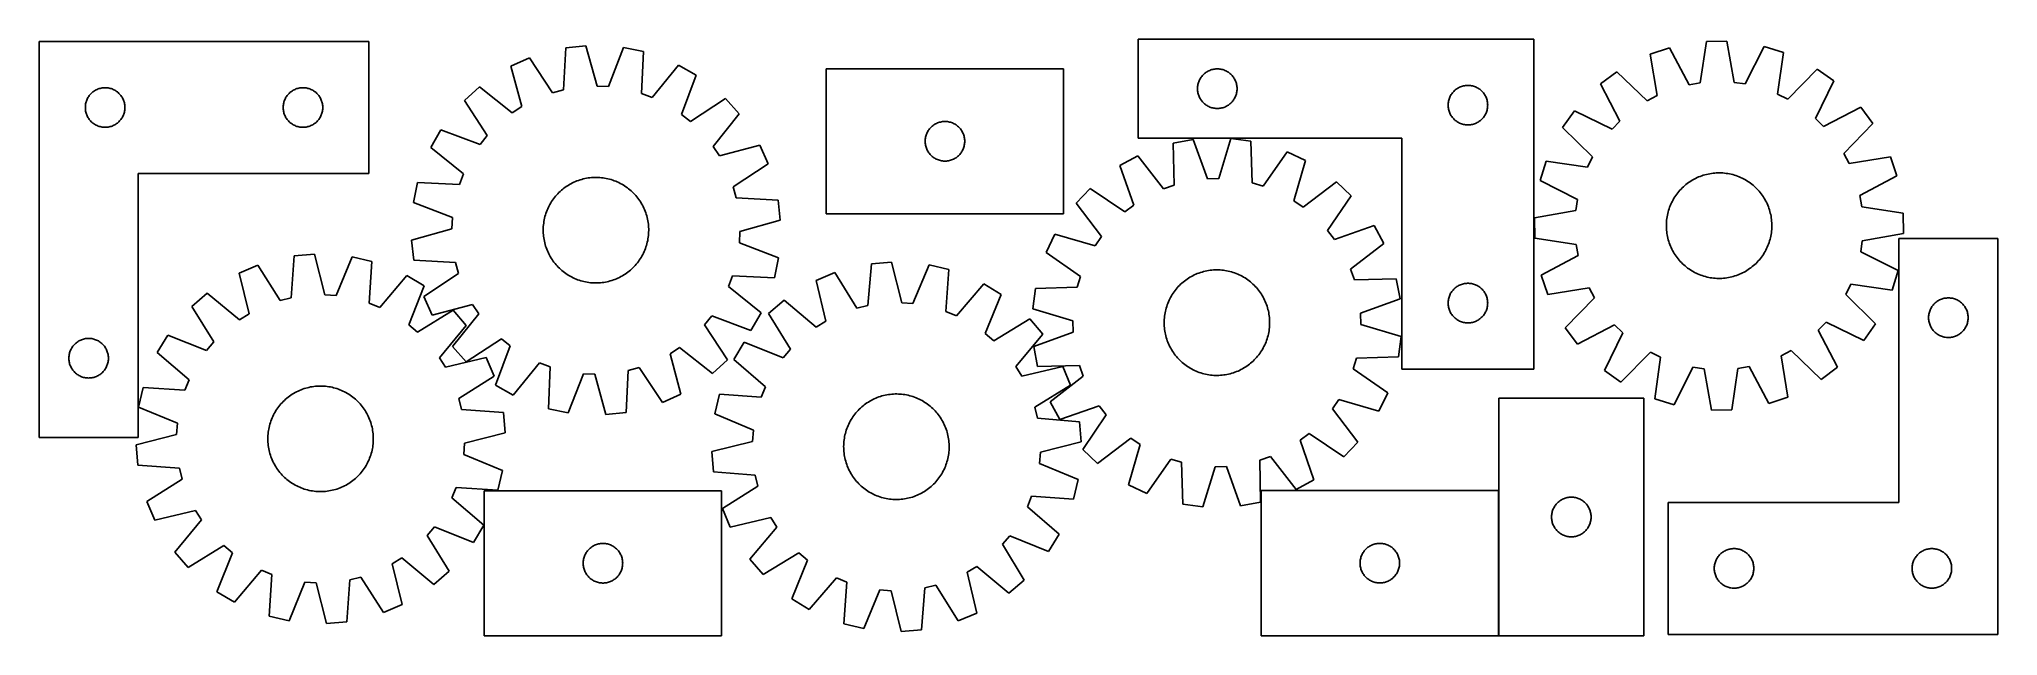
# Model space of a CAD drawing. Header units: millimetres. Extents: x 7 to 1492, y 7 to 459.
import ezdxf

# ---------------------------------------------------------------- set-up
doc = ezdxf.new("R2010")
doc.units = ezdxf.units.MM
doc.layers.add('COMMON', color=5, linetype='CONTINUOUS', true_color=0x0000ff)
doc.layers.add('CUT', color=7, linetype='CONTINUOUS', true_color=0x000000)

msp = doc.modelspace()

# ---------------------------------------------------------------- linework, layer by layer
at = {"layer": 'COMMON'}
msp.add_line((1113.125909, 6.773011), (1113.125909, 116.773011), dxfattribs=at)
at = {"layer": 'CUT'}
for p, q in [((6.55254, 457.105768), (6.55254, 157.105768)), ((256.55254, 457.105768), (6.55254, 457.105768)), ((256.55254, 357.105768), (256.55254, 457.105768)), ((405.850186, 452.268946), (404.147291, 420.550263)), ((421.144991, 453.942109), (405.850186, 452.268946)), ((429.665225, 423.341776), (421.144991, 453.942109)), ((449.650806, 452.569387), (438.229644, 422.929349)), ((464.714066, 449.434304), (449.650806, 452.569387)), ((463.361266, 417.698761), (464.714066, 449.434304)), ((1139.797327, 458.889716), (839.797327, 458.889716)), ((839.797327, 458.889716), (839.797327, 383.889716)), ((1139.797327, 208.889716), (1139.797327, 458.889716)), ((1242.601299, 452.422171), (1228.032333, 447.474872)), ((1228.032333, 447.474872), (1233.242283, 416.140687)), ((1257.549224, 424.394786), (1242.601299, 452.422171)), ((1270.727397, 457.258328), (1265.999559, 425.847784)), ((1286.112107, 457.46143), (1270.727397, 457.258328)), ((1291.66749, 426.18664), (1286.112107, 457.46143)), ((1314.356071, 453.369446), (1300.153238, 424.957226)), ((1329.050562, 448.808471), (1314.356071, 453.369446)), ((1324.669603, 417.347671), (1329.050562, 448.808471)), ((378.31535, 444.765702), (364.286162, 438.448075)), ((364.286162, 438.448075), (372.468225, 407.75559)), ((395.874597, 418.295953), (378.31535, 444.765702)), ((491.400512, 439.319986), (471.379066, 414.659969)), ((504.75773, 431.683543), (491.400512, 439.319986)), ((493.664319, 401.919286), (504.75773, 431.683543)), ((783.318663, 436.516175), (603.318663, 436.516175)), ((603.318663, 436.516175), (603.318663, 326.516175)), ((783.318663, 326.516175), (783.318663, 436.516175)), ((887.571902, 430.081033), (888.03553, 430.698858)), ((888.03553, 430.698858), (888.530348, 431.291998)), ((888.530348, 431.291998), (889.055044, 431.858878)), ((889.055044, 431.858878), (889.608227, 432.397997)), ((889.608227, 432.397997), (890.188429, 432.907923)), ((890.188429, 432.907923), (890.794113, 433.387305)), ((890.794113, 433.387305), (891.423671, 433.834871)), ((891.423671, 433.834871), (892.075435, 434.249436)), ((892.075435, 434.249436), (892.747676, 434.629898)), ((892.747676, 434.629898), (893.438611, 434.97525)), ((893.438611, 434.97525), (894.146408, 435.284576)), ((894.146408, 435.284576), (894.869191, 435.557055)), ((894.869191, 435.557055), (895.605042, 435.791964)), ((895.605042, 435.791964), (896.352011, 435.988682)), ((896.352011, 435.988682), (897.108115, 436.146685)), ((897.108115, 436.146685), (897.871351, 436.265556)), ((897.871351, 436.265556), (898.639695, 436.344979)), ((898.639695, 436.344979), (899.411108, 436.384743)), ((899.411108, 436.384743), (900.183545, 436.384743)), ((900.183545, 436.384743), (900.954959, 436.344979)), ((900.954959, 436.344979), (901.723302, 436.265556)), ((901.723302, 436.265556), (902.486538, 436.146685)), ((902.486538, 436.146685), (903.242643, 435.988682)), ((903.242643, 435.988682), (903.989611, 435.791964)), ((903.989611, 435.791964), (904.725462, 435.557055)), ((904.725462, 435.557055), (905.448245, 435.284576)), ((905.448245, 435.284576), (906.156043, 434.97525)), ((906.156043, 434.97525), (906.846978, 434.629898)), ((906.846978, 434.629898), (907.519219, 434.249436)), ((907.519219, 434.249436), (908.170983, 433.834871)), ((908.170983, 433.834871), (908.800541, 433.387305)), ((908.800541, 433.387305), (909.406224, 432.907923)), ((909.406224, 432.907923), (909.986427, 432.397997)), ((909.986427, 432.397997), (910.53961, 431.858878)), ((910.53961, 431.858878), (911.064306, 431.291998)), ((911.064306, 431.291998), (911.559124, 430.698858)), ((911.559124, 430.698858), (912.022752, 430.081033)), ((1202.777278, 434.183972), (1190.450167, 424.976753)), ((1225.654537, 412.147507), (1202.777278, 434.183972)), ((1354.647675, 436.188898), (1332.360119, 413.556188)), ((1367.213547, 427.310306), (1354.647675, 436.188898)), ((44.107385, 415.479424), (44.554951, 416.108982)), ((44.554951, 416.108982), (45.034333, 416.714666)), ((45.034333, 416.714666), (45.544259, 417.294868)), ((45.544259, 417.294868), (46.083378, 417.848051)), ((46.083378, 417.848051), (46.650258, 418.372747)), ((46.650258, 418.372747), (47.243398, 418.867565)), ((47.243398, 418.867565), (47.861224, 419.331193)), ((47.861224, 419.331193), (48.502097, 419.762401)), ((48.502097, 419.762401), (49.164319, 420.160046)), ((49.164319, 420.160046), (49.846133, 420.523074)), ((49.846133, 420.523074), (50.545731, 420.850521)), ((50.545731, 420.850521), (51.261259, 421.14152)), ((51.261259, 421.14152), (51.990818, 421.395299)), ((51.990818, 421.395299), (52.732473, 421.611184)), ((52.732473, 421.611184), (53.484259, 421.788603)), ((53.484259, 421.788603), (54.244181, 421.927086)), ((54.244181, 421.927086), (55.010225, 422.026266)), ((55.010225, 422.026266), (55.780359, 422.085879)), ((55.780359, 422.085879), (56.55254, 422.105768)), ((56.55254, 422.105768), (57.324721, 422.085879)), ((57.324721, 422.085879), (58.094855, 422.026266)), ((58.094855, 422.026266), (58.860899, 421.927086)), ((58.860899, 421.927086), (59.620821, 421.788603)), ((59.620821, 421.788603), (60.372607, 421.611184)), ((60.372607, 421.611184), (61.114262, 421.395299)), ((61.114262, 421.395299), (61.843821, 421.14152)), ((61.843821, 421.14152), (62.559349, 420.850521)), ((62.559349, 420.850521), (63.258947, 420.523074)), ((63.258947, 420.523074), (63.940761, 420.160046)), ((63.940761, 420.160046), (64.602983, 419.762401)), ((64.602983, 419.762401), (65.243856, 419.331193)), ((65.243856, 419.331193), (65.861682, 418.867565)), ((65.861682, 418.867565), (66.454822, 418.372747)), ((66.454822, 418.372747), (67.021702, 417.848051)), ((67.021702, 417.848051), (67.56082, 417.294868)), ((67.56082, 417.294868), (68.070747, 416.714666)), ((68.070747, 416.714666), (68.550129, 416.108982)), ((68.550129, 416.108982), (68.997695, 415.479424)), ((194.107385, 415.479424), (194.554951, 416.108982)), ((194.554951, 416.108982), (195.034333, 416.714666)), ((195.034333, 416.714666), (195.544259, 417.294868)), ((195.544259, 417.294868), (196.083378, 417.848051)), ((196.083378, 417.848051), (196.650258, 418.372747)), ((196.650258, 418.372747), (197.243398, 418.867565)), ((197.243398, 418.867565), (197.861224, 419.331193)), ((197.861224, 419.331193), (198.502097, 419.762401)), ((198.502097, 419.762401), (199.164319, 420.160046)), ((199.164319, 420.160046), (199.846133, 420.523074)), ((199.846133, 420.523074), (200.545731, 420.850521)), ((200.545731, 420.850521), (201.261259, 421.14152)), ((201.261259, 421.14152), (201.990818, 421.395299)), ((201.990818, 421.395299), (202.732473, 421.611184)), ((202.732473, 421.611184), (203.484259, 421.788603)), ((203.484259, 421.788603), (204.244181, 421.927086)), ((204.244181, 421.927086), (205.010225, 422.026266)), ((205.010225, 422.026266), (205.780359, 422.085879)), ((205.780359, 422.085879), (206.55254, 422.105768)), ((206.55254, 422.105768), (207.324721, 422.085879)), ((207.324721, 422.085879), (208.094855, 422.026266)), ((208.094855, 422.026266), (208.860899, 421.927086)), ((208.860899, 421.927086), (209.620821, 421.788603)), ((209.620821, 421.788603), (210.372607, 421.611184)), ((210.372607, 421.611184), (211.114262, 421.395299)), ((211.114262, 421.395299), (211.843821, 421.14152)), ((211.843821, 421.14152), (212.559349, 420.850521)), ((212.559349, 420.850521), (213.258947, 420.523074)), ((213.258947, 420.523074), (213.940761, 420.160046)), ((213.940761, 420.160046), (214.602983, 419.762401)), ((214.602983, 419.762401), (215.243856, 419.331193)), ((215.243856, 419.331193), (215.861682, 418.867565)), ((215.861682, 418.867565), (216.454822, 418.372747)), ((216.454822, 418.372747), (217.021702, 417.848051)), ((217.021702, 417.848051), (217.56082, 417.294868)), ((217.56082, 417.294868), (218.070747, 416.714666)), ((218.070747, 416.714666), (218.550129, 416.108982)), ((218.550129, 416.108982), (218.997695, 415.479424)), ((340.417608, 422.803333), (329.027311, 412.459655)), ((365.297046, 403.055212), (340.417608, 422.803333)), ((404.147291, 420.550263), (395.874597, 418.295953)), ((438.229644, 422.929349), (429.665225, 423.341776)), ((471.379066, 414.659969), (463.361266, 417.698761)), ((884.797327, 421.389716), (884.817215, 422.161897)), ((884.817215, 420.617535), (884.797327, 421.389716)), ((884.817215, 422.161897), (884.876829, 422.932031)), ((884.876829, 419.847401), (884.817215, 420.617535)), ((884.876829, 422.932031), (884.976008, 423.698075)), ((884.976008, 419.081357), (884.876829, 419.847401)), ((884.976008, 423.698075), (885.114491, 424.457997)), ((885.114491, 418.321435), (884.976008, 419.081357)), ((885.114491, 424.457997), (885.291911, 425.209783)), ((885.291911, 417.569649), (885.114491, 418.321435)), ((885.291911, 425.209783), (885.507796, 425.951439)), ((885.507796, 416.827994), (885.291911, 417.569649)), ((885.507796, 425.951439), (885.761574, 426.680997)), ((885.761574, 416.098435), (885.507796, 416.827994)), ((885.761574, 426.680997), (886.052573, 427.396525)), ((886.052573, 415.382908), (885.761574, 416.098435)), ((886.052573, 427.396525), (886.380021, 428.096123)), ((886.380021, 428.096123), (886.743048, 428.777937)), ((886.743048, 428.777937), (887.140693, 429.440159)), ((887.140693, 429.440159), (887.571902, 430.081033)), ((912.022752, 430.081033), (912.45396, 429.440159)), ((912.45396, 429.440159), (912.851605, 428.777937)), ((912.851605, 428.777937), (913.214633, 428.096123)), ((913.214633, 428.096123), (913.54208, 427.396525)), ((913.54208, 427.396525), (913.833079, 426.680997)), ((913.833079, 416.098435), (913.54208, 415.382908)), ((913.833079, 426.680997), (914.086857, 425.951439)), ((914.086857, 416.827994), (913.833079, 416.098435)), ((914.086857, 425.951439), (914.302743, 425.209783)), ((914.302743, 417.569649), (914.086857, 416.827994)), ((914.302743, 425.209783), (914.480162, 424.457997)), ((914.480162, 418.321435), (914.302743, 417.569649)), ((914.480162, 424.457997), (914.618645, 423.698075)), ((914.618645, 419.081357), (914.480162, 418.321435)), ((914.618645, 423.698075), (914.717825, 422.932031)), ((914.717825, 419.847401), (914.618645, 419.081357)), ((914.717825, 422.932031), (914.777438, 422.161897)), ((914.777438, 420.617535), (914.717825, 419.847401)), ((914.777438, 422.161897), (914.797327, 421.389716)), ((914.797327, 421.389716), (914.777438, 420.617535)), ((1076.380021, 415.596123), (1076.743048, 416.277937)), ((1076.743048, 416.277937), (1077.140693, 416.940159)), ((1077.140693, 416.940159), (1077.571902, 417.581033)), ((1077.571902, 417.581033), (1078.03553, 418.198858)), ((1078.03553, 418.198858), (1078.530348, 418.791998)), ((1078.530348, 418.791998), (1079.055044, 419.358878)), ((1079.055044, 419.358878), (1079.608227, 419.897997)), ((1079.608227, 419.897997), (1080.188429, 420.407923)), ((1080.188429, 420.407923), (1080.794113, 420.887305)), ((1080.794113, 420.887305), (1081.423671, 421.334871)), ((1081.423671, 421.334871), (1082.075435, 421.749436)), ((1082.075435, 421.749436), (1082.747676, 422.129898)), ((1082.747676, 422.129898), (1083.438611, 422.47525)), ((1083.438611, 422.47525), (1084.146408, 422.784576)), ((1084.146408, 422.784576), (1084.869191, 423.057055)), ((1084.869191, 423.057055), (1085.605042, 423.291964)), ((1085.605042, 423.291964), (1086.352011, 423.488682)), ((1086.352011, 423.488682), (1087.108115, 423.646685)), ((1087.108115, 423.646685), (1087.871351, 423.765556)), ((1087.871351, 423.765556), (1088.639695, 423.844979)), ((1088.639695, 423.844979), (1089.411108, 423.884743)), ((1089.411108, 423.884743), (1090.183545, 423.884743)), ((1090.183545, 423.884743), (1090.954959, 423.844979)), ((1090.954959, 423.844979), (1091.723302, 423.765556)), ((1091.723302, 423.765556), (1092.486538, 423.646685)), ((1092.486538, 423.646685), (1093.242643, 423.488682)), ((1093.242643, 423.488682), (1093.989611, 423.291964)), ((1093.989611, 423.291964), (1094.725462, 423.057055)), ((1094.725462, 423.057055), (1095.448245, 422.784576)), ((1095.448245, 422.784576), (1096.156043, 422.47525)), ((1096.156043, 422.47525), (1096.846978, 422.129898)), ((1096.846978, 422.129898), (1097.519219, 421.749436)), ((1097.519219, 421.749436), (1098.170983, 421.334871)), ((1098.170983, 421.334871), (1098.800541, 420.887305)), ((1098.800541, 420.887305), (1099.406224, 420.407923)), ((1099.406224, 420.407923), (1099.986427, 419.897997)), ((1099.986427, 419.897997), (1100.53961, 419.358878)), ((1100.53961, 419.358878), (1101.064306, 418.791998)), ((1101.064306, 418.791998), (1101.559124, 418.198858)), ((1101.559124, 418.198858), (1102.022752, 417.581033)), ((1102.022752, 417.581033), (1102.45396, 416.940159)), ((1102.45396, 416.940159), (1102.851605, 416.277937)), ((1102.851605, 416.277937), (1103.214633, 415.596123)), ((1190.450167, 424.976753), (1205.08792, 396.786135)), ((1233.242283, 416.140687), (1225.654537, 412.147507)), ((1265.999559, 425.847784), (1257.549224, 424.394786)), ((1300.153238, 424.957226), (1291.66749, 426.18664)), ((1332.360119, 413.556188), (1324.669603, 417.347671)), ((1353.325086, 398.743098), (1367.213547, 427.310306)), ((41.557513, 407.491987), (41.597277, 408.2634)), ((41.557513, 406.719549), (41.557513, 407.491987)), ((41.597277, 405.948136), (41.557513, 406.719549)), ((41.597277, 408.2634), (41.6767, 409.031743)), ((41.6767, 405.179793), (41.597277, 405.948136)), ((41.6767, 409.031743), (41.795571, 409.794979)), ((41.795571, 404.416556), (41.6767, 405.179793)), ((41.795571, 409.794979), (41.953574, 410.551084)), ((41.953574, 403.660452), (41.795571, 404.416556)), ((41.953574, 410.551084), (42.150292, 411.298052)), ((42.150292, 402.913483), (41.953574, 403.660452)), ((42.150292, 411.298052), (42.385202, 412.033904)), ((42.385202, 402.177632), (42.150292, 402.913483)), ((42.385202, 412.033904), (42.65768, 412.756686)), ((42.65768, 401.454849), (42.385202, 402.177632)), ((42.65768, 412.756686), (42.967006, 413.464484)), ((42.967006, 400.747052), (42.65768, 401.454849)), ((42.967006, 413.464484), (43.312358, 414.155419)), ((43.312358, 414.155419), (43.692821, 414.82766)), ((43.692821, 414.82766), (44.107385, 415.479424)), ((68.997695, 415.479424), (69.412259, 414.82766)), ((69.412259, 414.82766), (69.792722, 414.155419)), ((69.792722, 414.155419), (70.138074, 413.464484)), ((70.138074, 413.464484), (70.4474, 412.756686)), ((70.4474, 401.454849), (70.138074, 400.747052)), ((70.4474, 412.756686), (70.719878, 412.033904)), ((70.719878, 402.177632), (70.4474, 401.454849)), ((70.719878, 412.033904), (70.954788, 411.298052)), ((70.954788, 402.913483), (70.719878, 402.177632)), ((70.954788, 411.298052), (71.151506, 410.551084)), ((71.151506, 403.660452), (70.954788, 402.913483)), ((71.151506, 410.551084), (71.309509, 409.794979)), ((71.309509, 404.416556), (71.151506, 403.660452)), ((71.309509, 409.794979), (71.42838, 409.031743)), ((71.42838, 405.179793), (71.309509, 404.416556)), ((71.42838, 409.031743), (71.507803, 408.2634)), ((71.507803, 405.948136), (71.42838, 405.179793)), ((71.507803, 408.2634), (71.547567, 407.491987)), ((71.547567, 406.719549), (71.507803, 405.948136)), ((71.547567, 407.491987), (71.547567, 406.719549)), ((191.557513, 407.491987), (191.597277, 408.2634)), ((191.557513, 406.719549), (191.557513, 407.491987)), ((191.597277, 405.948136), (191.557513, 406.719549)), ((191.597277, 408.2634), (191.6767, 409.031743)), ((191.6767, 405.179793), (191.597277, 405.948136)), ((191.6767, 409.031743), (191.795571, 409.794979)), ((191.795571, 404.416556), (191.6767, 405.179793)), ((191.795571, 409.794979), (191.953574, 410.551084)), ((191.953574, 403.660452), (191.795571, 404.416556)), ((191.953574, 410.551084), (192.150292, 411.298052)), ((192.150292, 402.913483), (191.953574, 403.660452)), ((192.150292, 411.298052), (192.385202, 412.033904)), ((192.385202, 402.177632), (192.150292, 402.913483)), ((192.385202, 412.033904), (192.65768, 412.756686)), ((192.65768, 401.454849), (192.385202, 402.177632)), ((192.65768, 412.756686), (192.967006, 413.464484)), ((192.967006, 400.747052), (192.65768, 401.454849)), ((192.967006, 413.464484), (193.312358, 414.155419)), ((193.312358, 414.155419), (193.692821, 414.82766)), ((193.692821, 414.82766), (194.107385, 415.479424)), ((218.997695, 415.479424), (219.412259, 414.82766)), ((219.412259, 414.82766), (219.792722, 414.155419)), ((219.792722, 414.155419), (220.138074, 413.464484)), ((220.138074, 413.464484), (220.4474, 412.756686)), ((220.4474, 401.454849), (220.138074, 400.747052)), ((220.4474, 412.756686), (220.719878, 412.033904)), ((220.719878, 402.177632), (220.4474, 401.454849)), ((220.719878, 412.033904), (220.954788, 411.298052)), ((220.954788, 402.913483), (220.719878, 402.177632)), ((220.954788, 411.298052), (221.151506, 410.551084)), ((221.151506, 403.660452), (220.954788, 402.913483)), ((221.151506, 410.551084), (221.309509, 409.794979)), ((221.309509, 404.416556), (221.151506, 403.660452)), ((221.309509, 409.794979), (221.42838, 409.031743)), ((221.42838, 405.179793), (221.309509, 404.416556)), ((221.42838, 409.031743), (221.507803, 408.2634)), ((221.507803, 405.948136), (221.42838, 405.179793)), ((221.507803, 408.2634), (221.547567, 407.491987)), ((221.547567, 406.719549), (221.507803, 405.948136)), ((221.547567, 407.491987), (221.547567, 406.719549)), ((329.027311, 412.459655), (346.293414, 385.797764)), ((372.468225, 407.75559), (365.297046, 403.055212)), ((500.350661, 396.551586), (493.664319, 401.919286)), ((527.012552, 413.817689), (500.350661, 396.551586)), ((517.608108, 377.547954), (537.35623, 402.427392)), ((537.35623, 402.427392), (527.012552, 413.817689)), ((886.380021, 414.683309), (886.052573, 415.382908)), ((886.743048, 414.001495), (886.380021, 414.683309)), ((887.140693, 413.339273), (886.743048, 414.001495)), ((887.571902, 412.6984), (887.140693, 413.339273)), ((888.03553, 412.080574), (887.571902, 412.6984)), ((888.530348, 411.487434), (888.03553, 412.080574)), ((889.055044, 410.920554), (888.530348, 411.487434)), ((889.608227, 410.381436), (889.055044, 410.920554)), ((890.188429, 409.871509), (889.608227, 410.381436)), ((890.794113, 409.392127), (890.188429, 409.871509)), ((891.423671, 408.944561), (890.794113, 409.392127)), ((892.075435, 408.529997), (891.423671, 408.944561)), ((892.747676, 408.149534), (892.075435, 408.529997)), ((893.438611, 407.804182), (892.747676, 408.149534)), ((894.146408, 407.494857), (893.438611, 407.804182)), ((894.869191, 407.222378), (894.146408, 407.494857)), ((895.605042, 406.987468), (894.869191, 407.222378)), ((896.352011, 406.79075), (895.605042, 406.987468)), ((897.108115, 406.632747), (896.352011, 406.79075)), ((897.871351, 406.513876), (897.108115, 406.632747)), ((898.639695, 406.434453), (897.871351, 406.513876)), ((899.411108, 406.394689), (898.639695, 406.434453)), ((900.183545, 406.394689), (899.411108, 406.394689)), ((900.954959, 406.434453), (900.183545, 406.394689)), ((901.723302, 406.513876), (900.954959, 406.434453)), ((902.486538, 406.632747), (901.723302, 406.513876)), ((903.242643, 406.79075), (902.486538, 406.632747)), ((903.989611, 406.987468), (903.242643, 406.79075)), ((904.725462, 407.222378), (903.989611, 406.987468)), ((905.448245, 407.494857), (904.725462, 407.222378)), ((906.156043, 407.804182), (905.448245, 407.494857)), ((906.846978, 408.149534), (906.156043, 407.804182)), ((907.519219, 408.529997), (906.846978, 408.149534)), ((908.170983, 408.944561), (907.519219, 408.529997)), ((908.800541, 409.392127), (908.170983, 408.944561)), ((909.406224, 409.871509), (908.800541, 409.392127)), ((909.986427, 410.381436), (909.406224, 409.871509)), ((910.53961, 410.920554), (909.986427, 410.381436)), ((911.064306, 411.487434), (910.53961, 410.920554)), ((911.559124, 412.080574), (911.064306, 411.487434)), ((912.022752, 412.6984), (911.559124, 412.080574)), ((912.45396, 413.339273), (912.022752, 412.6984)), ((912.851605, 414.001495), (912.45396, 413.339273)), ((913.214633, 414.683309), (912.851605, 414.001495)), ((913.54208, 415.382908), (913.214633, 414.683309)), ((1074.797327, 408.889716), (1074.817215, 409.661897)), ((1074.817215, 408.117535), (1074.797327, 408.889716)), ((1074.817215, 409.661897), (1074.876829, 410.432031)), ((1074.876829, 407.347401), (1074.817215, 408.117535)), ((1074.876829, 410.432031), (1074.976008, 411.198075)), ((1074.976008, 406.581357), (1074.876829, 407.347401)), ((1074.976008, 411.198075), (1075.114491, 411.957997)), ((1075.114491, 405.821435), (1074.976008, 406.581357)), ((1075.114491, 411.957997), (1075.291911, 412.709783)), ((1075.291911, 405.069649), (1075.114491, 405.821435)), ((1075.291911, 412.709783), (1075.507796, 413.451439)), ((1075.507796, 404.327994), (1075.291911, 405.069649)), ((1075.507796, 413.451439), (1075.761574, 414.180997)), ((1075.761574, 403.598435), (1075.507796, 404.327994)), ((1075.761574, 414.180997), (1076.052573, 414.896525)), ((1076.052573, 402.882908), (1075.761574, 403.598435)), ((1076.052573, 414.896525), (1076.380021, 415.596123)), ((1076.380021, 402.183309), (1076.052573, 402.882908)), ((1076.743048, 401.501495), (1076.380021, 402.183309)), ((1077.140693, 400.839273), (1076.743048, 401.501495)), ((1102.851605, 401.501495), (1102.45396, 400.839273)), ((1103.214633, 402.183309), (1102.851605, 401.501495)), ((1103.214633, 415.596123), (1103.54208, 414.896525)), ((1103.54208, 402.882908), (1103.214633, 402.183309)), ((1103.54208, 414.896525), (1103.833079, 414.180997)), ((1103.833079, 403.598435), (1103.54208, 402.882908)), ((1103.833079, 414.180997), (1104.086857, 413.451439)), ((1104.086857, 404.327994), (1103.833079, 403.598435)), ((1104.086857, 413.451439), (1104.302743, 412.709783)), ((1104.302743, 405.069649), (1104.086857, 404.327994)), ((1104.302743, 412.709783), (1104.480162, 411.957997)), ((1104.480162, 405.821435), (1104.302743, 405.069649)), ((1104.480162, 411.957997), (1104.618645, 411.198075)), ((1104.618645, 406.581357), (1104.480162, 405.821435)), ((1104.618645, 411.198075), (1104.717825, 410.432031)), ((1104.717825, 407.347401), (1104.618645, 406.581357)), ((1104.717825, 410.432031), (1104.777438, 409.661897)), ((1104.777438, 408.117535), (1104.717825, 407.347401)), ((1104.777438, 409.661897), (1104.797327, 408.889716)), ((1104.797327, 408.889716), (1104.777438, 408.117535)), ((1170.538297, 404.532114), (1161.659705, 391.966242)), ((1199.105506, 390.643653), (1170.538297, 404.532114)), ((1387.658186, 407.398436), (1359.467568, 392.760683)), ((1396.865405, 395.071325), (1387.658186, 407.398436)), ((43.312358, 400.056117), (42.967006, 400.747052)), ((43.692821, 399.383876), (43.312358, 400.056117)), ((44.107385, 398.732112), (43.692821, 399.383876)), ((44.554951, 398.102554), (44.107385, 398.732112)), ((45.034333, 397.49687), (44.554951, 398.102554)), ((45.544259, 396.916668), (45.034333, 397.49687)), ((46.083378, 396.363485), (45.544259, 396.916668)), ((46.650258, 395.838789), (46.083378, 396.363485)), ((47.243398, 395.343971), (46.650258, 395.838789)), ((47.861224, 394.880343), (47.243398, 395.343971)), ((48.502097, 394.449134), (47.861224, 394.880343)), ((49.164319, 394.051489), (48.502097, 394.449134)), ((49.846133, 393.688462), (49.164319, 394.051489)), ((50.545731, 393.361014), (49.846133, 393.688462)), ((51.261259, 393.070016), (50.545731, 393.361014)), ((51.990818, 392.816237), (51.261259, 393.070016)), ((52.732473, 392.600352), (51.990818, 392.816237)), ((53.484259, 392.422933), (52.732473, 392.600352)), ((54.244181, 392.284449), (53.484259, 392.422933)), ((55.010225, 392.18527), (54.244181, 392.284449)), ((55.780359, 392.125657), (55.010225, 392.18527)), ((56.55254, 392.105768), (55.780359, 392.125657)), ((57.324721, 392.125657), (56.55254, 392.105768)), ((58.094855, 392.18527), (57.324721, 392.125657)), ((58.860899, 392.284449), (58.094855, 392.18527)), ((59.620821, 392.422933), (58.860899, 392.284449)), ((60.372607, 392.600352), (59.620821, 392.422933)), ((61.114262, 392.816237), (60.372607, 392.600352)), ((61.843821, 393.070016), (61.114262, 392.816237)), ((62.559349, 393.361014), (61.843821, 393.070016)), ((63.258947, 393.688462), (62.559349, 393.361014)), ((63.940761, 394.051489), (63.258947, 393.688462)), ((64.602983, 394.449134), (63.940761, 394.051489)), ((65.243856, 394.880343), (64.602983, 394.449134)), ((65.861682, 395.343971), (65.243856, 394.880343)), ((66.454822, 395.838789), (65.861682, 395.343971)), ((67.021702, 396.363485), (66.454822, 395.838789)), ((67.56082, 396.916668), (67.021702, 396.363485)), ((68.070747, 397.49687), (67.56082, 396.916668)), ((68.550129, 398.102554), (68.070747, 397.49687)), ((68.997695, 398.732112), (68.550129, 398.102554)), ((69.412259, 399.383876), (68.997695, 398.732112)), ((69.792722, 400.056117), (69.412259, 399.383876)), ((70.138074, 400.747052), (69.792722, 400.056117)), ((193.312358, 400.056117), (192.967006, 400.747052)), ((193.692821, 399.383876), (193.312358, 400.056117)), ((194.107385, 398.732112), (193.692821, 399.383876)), ((194.554951, 398.102554), (194.107385, 398.732112)), ((195.034333, 397.49687), (194.554951, 398.102554)), ((195.544259, 396.916668), (195.034333, 397.49687)), ((196.083378, 396.363485), (195.544259, 396.916668)), ((196.650258, 395.838789), (196.083378, 396.363485)), ((197.243398, 395.343971), (196.650258, 395.838789)), ((197.861224, 394.880343), (197.243398, 395.343971)), ((198.502097, 394.449134), (197.861224, 394.880343)), ((199.164319, 394.051489), (198.502097, 394.449134)), ((199.846133, 393.688462), (199.164319, 394.051489)), ((200.545731, 393.361014), (199.846133, 393.688462)), ((201.261259, 393.070016), (200.545731, 393.361014)), ((201.990818, 392.816237), (201.261259, 393.070016)), ((202.732473, 392.600352), (201.990818, 392.816237)), ((203.484259, 392.422933), (202.732473, 392.600352)), ((204.244181, 392.284449), (203.484259, 392.422933)), ((205.010225, 392.18527), (204.244181, 392.284449)), ((205.780359, 392.125657), (205.010225, 392.18527)), ((206.55254, 392.105768), (205.780359, 392.125657)), ((207.324721, 392.125657), (206.55254, 392.105768)), ((208.094855, 392.18527), (207.324721, 392.125657)), ((208.860899, 392.284449), (208.094855, 392.18527)), ((209.620821, 392.422933), (208.860899, 392.284449)), ((210.372607, 392.600352), (209.620821, 392.422933)), ((211.114262, 392.816237), (210.372607, 392.600352)), ((211.843821, 393.070016), (211.114262, 392.816237)), ((212.559349, 393.361014), (211.843821, 393.070016)), ((213.258947, 393.688462), (212.559349, 393.361014)), ((213.940761, 394.051489), (213.258947, 393.688462)), ((214.602983, 394.449134), (213.940761, 394.051489)), ((215.243856, 394.880343), (214.602983, 394.449134)), ((215.861682, 395.343971), (215.243856, 394.880343)), ((216.454822, 395.838789), (215.861682, 395.343971)), ((217.021702, 396.363485), (216.454822, 395.838789)), ((217.56082, 396.916668), (217.021702, 396.363485)), ((218.070747, 397.49687), (217.56082, 396.916668)), ((218.550129, 398.102554), (218.070747, 397.49687)), ((218.997695, 398.732112), (218.550129, 398.102554)), ((219.412259, 399.383876), (218.997695, 398.732112)), ((219.792722, 400.056117), (219.412259, 399.383876)), ((220.138074, 400.747052), (219.792722, 400.056117)), ((311.161457, 390.204833), (303.525013, 376.847615)), ((340.925714, 379.111422), (311.161457, 390.204833)), ((679.029133, 386.077898), (679.282911, 386.807457)), ((679.282911, 386.807457), (679.57391, 387.522984)), ((679.57391, 387.522984), (679.901357, 388.222582)), ((679.901357, 388.222582), (680.264385, 388.904396)), ((680.264385, 388.904396), (680.66203, 389.566618)), ((680.66203, 389.566618), (681.093238, 390.207492)), ((681.093238, 390.207492), (681.556866, 390.825317)), ((681.556866, 390.825317), (682.051684, 391.418457)), ((682.051684, 391.418457), (682.57638, 391.985338)), ((682.57638, 391.985338), (683.129563, 392.524456)), ((683.129563, 392.524456), (683.709766, 393.034382)), ((683.709766, 393.034382), (684.315449, 393.513764)), ((684.315449, 393.513764), (684.945007, 393.96133)), ((684.945007, 393.96133), (685.596771, 394.375895)), ((685.596771, 394.375895), (686.269012, 394.756357)), ((686.269012, 394.756357), (686.959947, 395.101709)), ((686.959947, 395.101709), (687.667745, 395.411035)), ((687.667745, 395.411035), (688.390527, 395.683514)), ((688.390527, 395.683514), (689.126379, 395.918423)), ((689.126379, 395.918423), (689.873347, 396.115141)), ((689.873347, 396.115141), (690.629452, 396.273145)), ((690.629452, 396.273145), (691.392688, 396.392015)), ((691.392688, 396.392015), (692.161031, 396.471438)), ((692.161031, 396.471438), (692.932445, 396.511202)), ((692.932445, 396.511202), (693.704882, 396.511202)), ((693.704882, 396.511202), (694.476295, 396.471438)), ((694.476295, 396.471438), (695.244639, 396.392015)), ((695.244639, 396.392015), (696.007875, 396.273145)), ((696.007875, 396.273145), (696.763979, 396.115141)), ((696.763979, 396.115141), (697.510948, 395.918423)), ((697.510948, 395.918423), (698.246799, 395.683514)), ((698.246799, 395.683514), (698.969582, 395.411035)), ((698.969582, 395.411035), (699.677379, 395.101709)), ((699.677379, 395.101709), (700.368314, 394.756357)), ((700.368314, 394.756357), (701.040555, 394.375895)), ((701.040555, 394.375895), (701.692319, 393.96133)), ((701.692319, 393.96133), (702.321877, 393.513764)), ((702.321877, 393.513764), (702.927561, 393.034382)), ((702.927561, 393.034382), (703.507763, 392.524456)), ((703.507763, 392.524456), (704.060946, 391.985338)), ((704.060946, 391.985338), (704.585642, 391.418457)), ((704.585642, 391.418457), (705.08046, 390.825317)), ((705.08046, 390.825317), (705.544088, 390.207492)), ((705.544088, 390.207492), (705.975297, 389.566618)), ((705.975297, 389.566618), (706.372942, 388.904396)), ((706.372942, 388.904396), (706.735969, 388.222582)), ((706.735969, 388.222582), (707.063417, 387.522984)), ((707.063417, 387.522984), (707.354416, 386.807457)), ((707.354416, 386.807457), (707.608194, 386.077898)), ((1077.571902, 400.1984), (1077.140693, 400.839273)), ((1078.03553, 399.580574), (1077.571902, 400.1984)), ((1078.530348, 398.987434), (1078.03553, 399.580574)), ((1079.055044, 398.420554), (1078.530348, 398.987434)), ((1079.608227, 397.881436), (1079.055044, 398.420554)), ((1080.188429, 397.371509), (1079.608227, 397.881436)), ((1080.794113, 396.892127), (1080.188429, 397.371509)), ((1081.423671, 396.444561), (1080.794113, 396.892127)), ((1082.075435, 396.029997), (1081.423671, 396.444561)), ((1082.747676, 395.649534), (1082.075435, 396.029997)), ((1083.438611, 395.304182), (1082.747676, 395.649534)), ((1084.146408, 394.994857), (1083.438611, 395.304182)), ((1084.869191, 394.722378), (1084.146408, 394.994857)), ((1085.605042, 394.487468), (1084.869191, 394.722378)), ((1086.352011, 394.29075), (1085.605042, 394.487468)), ((1087.108115, 394.132747), (1086.352011, 394.29075)), ((1087.871351, 394.013876), (1087.108115, 394.132747)), ((1088.639695, 393.934453), (1087.871351, 394.013876)), ((1089.411108, 393.894689), (1088.639695, 393.934453)), ((1090.183545, 393.894689), (1089.411108, 393.894689)), ((1090.954959, 393.934453), (1090.183545, 393.894689)), ((1091.723302, 394.013876), (1090.954959, 393.934453)), ((1092.486538, 394.132747), (1091.723302, 394.013876)), ((1093.242643, 394.29075), (1092.486538, 394.132747)), ((1093.989611, 394.487468), (1093.242643, 394.29075)), ((1094.725462, 394.722378), (1093.989611, 394.487468)), ((1095.448245, 394.994857), (1094.725462, 394.722378)), ((1096.156043, 395.304182), (1095.448245, 394.994857)), ((1096.846978, 395.649534), (1096.156043, 395.304182)), ((1097.519219, 396.029997), (1096.846978, 395.649534)), ((1098.170983, 396.444561), (1097.519219, 396.029997)), ((1098.800541, 396.892127), (1098.170983, 396.444561)), ((1099.406224, 397.371509), (1098.800541, 396.892127)), ((1099.986427, 397.881436), (1099.406224, 397.371509)), ((1100.53961, 398.420554), (1099.986427, 397.881436)), ((1101.064306, 398.987434), (1100.53961, 398.420554)), ((1101.559124, 399.580574), (1101.064306, 398.987434)), ((1102.022752, 400.1984), (1101.559124, 399.580574)), ((1102.45396, 400.839273), (1102.022752, 400.1984)), ((1161.659705, 391.966242), (1184.292415, 369.678685)), ((1205.08792, 396.786135), (1199.105506, 390.643653)), ((1359.467568, 392.760683), (1353.325086, 398.743098)), ((1374.82894, 372.194066), (1396.865405, 395.071325)), ((303.525013, 376.847615), (328.185031, 356.826169)), ((346.293414, 385.797764), (340.925714, 379.111422)), ((522.308487, 370.376775), (517.608108, 377.547954)), ((553.000971, 378.558838), (522.308487, 370.376775)), ((559.318599, 364.529649), (553.000971, 378.558838)), ((678.318663, 381.516175), (678.338552, 382.288357)), ((678.338552, 380.743994), (678.318663, 381.516175)), ((678.338552, 382.288357), (678.398165, 383.05849)), ((678.398165, 379.97386), (678.338552, 380.743994)), ((678.398165, 383.05849), (678.497345, 383.824534)), ((678.497345, 379.207817), (678.398165, 379.97386)), ((678.497345, 383.824534), (678.635828, 384.584456)), ((678.635828, 378.447894), (678.497345, 379.207817)), ((678.635828, 384.584456), (678.813247, 385.336242)), ((678.813247, 377.696108), (678.635828, 378.447894)), ((678.813247, 385.336242), (679.029133, 386.077898)), ((679.029133, 376.954453), (678.813247, 377.696108)), ((679.282911, 376.224894), (679.029133, 376.954453)), ((679.57391, 375.509367), (679.282911, 376.224894)), ((679.901357, 374.809768), (679.57391, 375.509367)), ((680.264385, 374.127954), (679.901357, 374.809768)), ((680.66203, 373.465732), (680.264385, 374.127954)), ((681.093238, 372.824859), (680.66203, 373.465732)), ((681.556866, 372.207033), (681.093238, 372.824859)), ((682.051684, 371.613893), (681.556866, 372.207033)), ((682.57638, 371.047013), (682.051684, 371.613893)), ((704.585642, 371.613893), (704.060946, 371.047013)), ((705.08046, 372.207033), (704.585642, 371.613893)), ((705.544088, 372.824859), (705.08046, 372.207033)), ((705.975297, 373.465732), (705.544088, 372.824859)), ((706.372942, 374.127954), (705.975297, 373.465732)), ((706.735969, 374.809768), (706.372942, 374.127954)), ((707.063417, 375.509367), (706.735969, 374.809768)), ((707.354416, 376.224894), (707.063417, 375.509367)), ((707.608194, 376.954453), (707.354416, 376.224894)), ((707.608194, 386.077898), (707.824079, 385.336242)), ((707.824079, 377.696108), (707.608194, 376.954453)), ((707.824079, 385.336242), (708.001498, 384.584456)), ((708.001498, 378.447894), (707.824079, 377.696108)), ((708.001498, 384.584456), (708.139982, 383.824534)), ((708.139982, 379.207817), (708.001498, 378.447894)), ((708.139982, 383.824534), (708.239161, 383.05849)), ((708.239161, 379.97386), (708.139982, 379.207817)), ((708.239161, 383.05849), (708.298775, 382.288357)), ((708.298775, 380.743994), (708.239161, 379.97386)), ((708.298775, 382.288357), (708.318663, 381.516175)), ((708.318663, 381.516175), (708.298775, 380.743994)), ((839.797327, 383.889716), (1039.797327, 383.889716)), ((881.514901, 382.895379), (866.387991, 380.08341)), ((866.387991, 380.08341), (867.061252, 348.326183)), ((892.299067, 353.017686), (881.514901, 382.895379)), ((910.043565, 383.657683), (900.870351, 353.246716)), ((925.299057, 381.657552), (910.043565, 383.657683)), ((926.322693, 349.909687), (925.299057, 381.657552)), ((952.666994, 373.566704), (934.545244, 347.478835)), ((966.557755, 366.95026), (952.666994, 373.566704)), ((1039.797327, 383.889716), (1039.797327, 208.889716)), ((1378.82212, 364.60632), (1374.82894, 372.194066)), ((81.55254, 157.105768), (81.55254, 357.105768)), ((81.55254, 357.105768), (256.55254, 357.105768)), ((328.185031, 356.826169), (325.146238, 348.80837)), ((532.84885, 346.970403), (559.318599, 364.529649)), ((683.129563, 370.507895), (682.57638, 371.047013)), ((683.709766, 369.997969), (683.129563, 370.507895)), ((684.315449, 369.518587), (683.709766, 369.997969)), ((684.945007, 369.07102), (684.315449, 369.518587)), ((685.596771, 368.656456), (684.945007, 369.07102)), ((686.269012, 368.275993), (685.596771, 368.656456)), ((686.959947, 367.930641), (686.269012, 368.275993)), ((687.667745, 367.621316), (686.959947, 367.930641)), ((688.390527, 367.348837), (687.667745, 367.621316)), ((689.126379, 367.113927), (688.390527, 367.348837)), ((689.873347, 366.91721), (689.126379, 367.113927)), ((690.629452, 366.759206), (689.873347, 366.91721)), ((691.392688, 366.640335), (690.629452, 366.759206)), ((692.161031, 366.560912), (691.392688, 366.640335)), ((692.932445, 366.521148), (692.161031, 366.560912)), ((693.704882, 366.521148), (692.932445, 366.521148)), ((694.476295, 366.560912), (693.704882, 366.521148)), ((695.244639, 366.640335), (694.476295, 366.560912)), ((696.007875, 366.759206), (695.244639, 366.640335)), ((696.763979, 366.91721), (696.007875, 366.759206)), ((697.510948, 367.113927), (696.763979, 366.91721)), ((698.246799, 367.348837), (697.510948, 367.113927)), ((698.969582, 367.621316), (698.246799, 367.348837)), ((699.677379, 367.930641), (698.969582, 367.621316)), ((700.368314, 368.275993), (699.677379, 367.930641)), ((701.040555, 368.656456), (700.368314, 368.275993)), ((701.692319, 369.07102), (701.040555, 368.656456)), ((702.321877, 369.518587), (701.692319, 369.07102)), ((702.927561, 369.997969), (702.321877, 369.518587)), ((703.507763, 370.507895), (702.927561, 369.997969)), ((704.060946, 371.047013), (703.507763, 370.507895)), ((839.491184, 370.542574), (825.973584, 363.193761)), ((825.973584, 363.193761), (836.427416, 333.198892)), ((858.98025, 345.45969), (839.491184, 370.542574)), ((957.720661, 336.439925), (966.557755, 366.95026)), ((1149.040132, 366.369129), (1144.479157, 351.674638)), ((1180.500932, 361.98817), (1149.040132, 366.369129)), ((1184.292415, 369.678685), (1180.500932, 361.98817)), ((1269.503956, 356.108895), (1270.719375, 356.427899)), ((1270.719375, 356.427899), (1271.944214, 356.708567)), ((1271.944214, 356.708567), (1273.177265, 356.950624)), ((1273.177265, 356.950624), (1274.417311, 357.15383)), ((1274.417311, 357.15383), (1275.663128, 357.317986)), ((1275.663128, 357.317986), (1276.913487, 357.442928)), ((1276.913487, 357.442928), (1278.167153, 357.528534)), ((1278.167153, 357.528534), (1279.422889, 357.574719)), ((1279.422889, 357.574719), (1280.679457, 357.581438)), ((1280.679457, 357.581438), (1281.935615, 357.548684)), ((1281.935615, 357.548684), (1283.190125, 357.476489)), ((1283.190125, 357.476489), (1284.441748, 357.364924)), ((1284.441748, 357.364924), (1285.689249, 357.2141)), ((1285.689249, 357.2141), (1286.931397, 357.024166)), ((1286.931397, 357.024166), (1288.166966, 356.795308)), ((1288.166966, 356.795308), (1289.394737, 356.527753)), ((1289.394737, 356.527753), (1290.613498, 356.221765)), ((1410.156306, 369.816271), (1378.82212, 364.60632)), ((1415.103604, 355.247304), (1410.156306, 369.816271)), ((293.410696, 350.161169), (290.275613, 335.097909)), ((325.146238, 348.80837), (293.410696, 350.161169)), ((398.92975, 340.86299), (399.783638, 341.78488)), ((399.783638, 341.78488), (400.666063, 342.679494)), ((400.666063, 342.679494), (401.576153, 343.545949)), ((401.576153, 343.545949), (402.513009, 344.383389)), ((402.513009, 344.383389), (403.475708, 345.190989)), ((403.475708, 345.190989), (404.463299, 345.967952)), ((404.463299, 345.967952), (405.474808, 346.713509)), ((405.474808, 346.713509), (406.509236, 347.426927)), ((406.509236, 347.426927), (407.565563, 348.107501)), ((407.565563, 348.107501), (408.642746, 348.754559)), ((408.642746, 348.754559), (409.739722, 349.367462)), ((409.739722, 349.367462), (410.855409, 349.945606)), ((410.855409, 349.945606), (411.988705, 350.48842)), ((411.988705, 350.48842), (413.138491, 350.995369)), ((413.138491, 350.995369), (414.303635, 351.465952)), ((414.303635, 351.465952), (415.482984, 351.899704)), ((415.482984, 351.899704), (416.675376, 352.296199)), ((416.675376, 352.296199), (417.879634, 352.655043)), ((417.879634, 352.655043), (419.09457, 352.975884)), ((419.09457, 352.975884), (420.318983, 353.258405)), ((420.318983, 353.258405), (421.551667, 353.502326)), ((421.551667, 353.502326), (422.791404, 353.707408)), ((422.791404, 353.707408), (424.036972, 353.873447)), ((424.036972, 353.873447), (425.28714, 354.00028)), ((425.28714, 354.00028), (426.540675, 354.087782)), ((426.540675, 354.087782), (427.79634, 354.135866)), ((427.79634, 354.135866), (429.052896, 354.144486)), ((429.052896, 354.144486), (430.309102, 354.113631)), ((430.309102, 354.113631), (431.56372, 354.043333)), ((431.56372, 354.043333), (432.81551, 353.933662)), ((432.81551, 353.933662), (434.063238, 353.784725)), ((434.063238, 353.784725), (435.305672, 353.596669)), ((435.305672, 353.596669), (436.541585, 353.36968)), ((436.541585, 353.36968), (437.769759, 353.103982)), ((437.769759, 353.103982), (438.988982, 352.799838)), ((438.988982, 352.799838), (440.198049, 352.457547)), ((440.198049, 352.457547), (441.395768, 352.077447)), ((441.395768, 352.077447), (442.580957, 351.659913)), ((442.580957, 351.659913), (443.752446, 351.205358)), ((443.752446, 351.205358), (444.909079, 350.71423)), ((444.909079, 350.71423), (446.049714, 350.187013)), ((446.049714, 350.187013), (447.173227, 349.624228)), ((447.173227, 349.624228), (448.278507, 349.026431)), ((448.278507, 349.026431), (449.364465, 348.394211)), ((449.364465, 348.394211), (450.430029, 347.728192)), ((450.430029, 347.728192), (451.474146, 347.029031)), ((451.474146, 347.029031), (452.495787, 346.297419)), ((452.495787, 346.297419), (453.493944, 345.534078)), ((453.493944, 345.534078), (454.467631, 344.73976)), ((454.467631, 344.73976), (455.415887, 343.91525)), ((455.415887, 343.91525), (456.337777, 343.061361)), ((456.337777, 343.061361), (457.232391, 342.178937)), ((457.232391, 342.178937), (458.098845, 341.268847)), ((535.103159, 338.697709), (532.84885, 346.970403)), ((803.341481, 345.808315), (792.756388, 334.642011)), ((829.627721, 327.975528), (803.341481, 345.808315)), ((867.061252, 348.326183), (858.98025, 345.45969)), ((900.870351, 353.246716), (892.299067, 353.017686)), ((934.545244, 347.478835), (926.322693, 349.909687)), ((990.086, 350.798248), (964.789596, 331.58714)), ((1001.252305, 340.213155), (990.086, 350.798248)), ((1144.479157, 351.674638), (1172.891377, 337.471804)), ((1248.149676, 341.429021), (1248.914526, 342.426022)), ((1248.914526, 342.426022), (1249.710316, 343.398506)), ((1249.710316, 343.398506), (1250.536259, 344.345515)), ((1250.536259, 344.345515), (1251.391541, 345.266112)), ((1251.391541, 345.266112), (1252.275317, 346.15939)), ((1252.275317, 346.15939), (1253.186716, 347.024468)), ((1253.186716, 347.024468), (1254.124838, 347.86049)), ((1254.124838, 347.86049), (1255.088757, 348.666633)), ((1255.088757, 348.666633), (1256.077523, 349.442101)), ((1256.077523, 349.442101), (1257.090158, 350.186129)), ((1257.090158, 350.186129), (1258.125664, 350.897981)), ((1258.125664, 350.897981), (1259.183019, 351.576956)), ((1259.183019, 351.576956), (1260.261179, 352.222384)), ((1260.261179, 352.222384), (1261.359081, 352.833628)), ((1261.359081, 352.833628), (1262.47564, 353.410084)), ((1262.47564, 353.410084), (1263.609756, 353.951184)), ((1263.609756, 353.951184), (1264.760308, 354.456393)), ((1264.760308, 354.456393), (1265.926162, 354.925213)), ((1265.926162, 354.925213), (1267.106166, 355.357182)), ((1267.106166, 355.357182), (1268.299156, 355.751872)), ((1268.299156, 355.751872), (1269.503956, 356.108895)), ((1290.613498, 356.221765), (1291.822046, 355.877646)), ((1291.822046, 355.877646), (1293.019189, 355.495735)), ((1293.019189, 355.495735), (1294.203745, 355.07641)), ((1294.203745, 355.07641), (1295.374545, 354.620083)), ((1295.374545, 354.620083), (1296.530434, 354.127206)), ((1296.530434, 354.127206), (1297.670271, 353.598265)), ((1297.670271, 353.598265), (1298.792931, 353.033782)), ((1298.792931, 353.033782), (1299.897306, 352.434313)), ((1299.897306, 352.434313), (1300.982306, 351.800452)), ((1300.982306, 351.800452), (1302.046861, 351.132822)), ((1302.046861, 351.132822), (1303.08992, 350.432083)), ((1303.08992, 350.432083), (1304.110454, 349.698927)), ((1304.110454, 349.698927), (1305.107455, 348.934077)), ((1305.107455, 348.934077), (1306.079939, 348.138287)), ((1306.079939, 348.138287), (1307.026948, 347.312344)), ((1307.026948, 347.312344), (1307.947545, 346.457062)), ((1307.947545, 346.457062), (1308.840823, 345.573286)), ((1308.840823, 345.573286), (1309.705901, 344.661887)), ((1309.705901, 344.661887), (1310.541923, 343.723765)), ((1310.541923, 343.723765), (1311.348067, 342.759846)), ((1311.348067, 342.759846), (1312.123534, 341.771081)), ((1312.123534, 341.771081), (1312.867562, 340.758445)), ((1387.076219, 340.29938), (1415.103604, 355.247304)), ((290.275613, 335.097909), (319.915651, 323.676747)), ((390.387453, 325.645152), (390.767553, 326.842871)), ((390.767553, 326.842871), (391.185086, 328.02806)), ((391.185086, 328.02806), (391.639642, 329.199549)), ((391.639642, 329.199549), (392.13077, 330.356182)), ((392.13077, 330.356182), (392.657987, 331.496818)), ((392.657987, 331.496818), (393.220771, 332.62033)), ((393.220771, 332.62033), (393.818569, 333.725611)), ((393.818569, 333.725611), (394.450789, 334.811568)), ((394.450789, 334.811568), (395.116808, 335.877132)), ((395.116808, 335.877132), (395.815968, 336.921249)), ((395.815968, 336.921249), (396.54758, 337.942891)), ((396.54758, 337.942891), (397.310922, 338.941047)), ((397.310922, 338.941047), (398.10524, 339.914734)), ((398.10524, 339.914734), (398.92975, 340.86299)), ((458.098845, 341.268847), (458.936286, 340.331991)), ((458.936286, 340.331991), (459.743886, 339.369292)), ((459.743886, 339.369292), (460.520848, 338.381701)), ((460.520848, 338.381701), (461.266406, 337.370192)), ((461.266406, 337.370192), (461.979824, 336.335763)), ((461.979824, 336.335763), (462.660398, 335.279437)), ((462.660398, 335.279437), (463.307455, 334.202254)), ((463.307455, 334.202254), (463.920359, 333.105278)), ((463.920359, 333.105278), (464.498503, 331.989591)), ((464.498503, 331.989591), (465.041317, 330.856295)), ((465.041317, 330.856295), (465.548266, 329.706508)), ((465.548266, 329.706508), (466.018848, 328.541365)), ((466.018848, 328.541365), (466.452601, 327.362016)), ((466.452601, 327.362016), (466.849095, 326.169623)), ((566.821843, 336.994814), (535.103159, 338.697709)), ((568.495006, 321.700009), (566.821843, 336.994814)), ((792.756388, 334.642011), (811.967496, 309.345607)), ((836.427416, 333.198892), (829.627721, 327.975528)), ((964.789596, 331.58714), (957.720661, 336.439925)), ((983.419517, 313.926915), (1001.252305, 340.213155)), ((1171.661963, 328.986057), (1140.387173, 323.430674)), ((1172.891377, 337.471804), (1171.661963, 328.986057)), ((1241.053295, 325.485533), (1241.32085, 326.713304)), ((1241.32085, 326.713304), (1241.626838, 327.932065)), ((1241.626838, 327.932065), (1241.970957, 329.140613)), ((1241.970957, 329.140613), (1242.352868, 330.337756)), ((1242.352868, 330.337756), (1242.772193, 331.522312)), ((1242.772193, 331.522312), (1243.22852, 332.693112)), ((1243.22852, 332.693112), (1243.721397, 333.849001)), ((1243.721397, 333.849001), (1244.250338, 334.988838)), ((1244.250338, 334.988838), (1244.814821, 336.111498)), ((1244.814821, 336.111498), (1245.41429, 337.215873)), ((1245.41429, 337.215873), (1246.048151, 338.300873)), ((1246.048151, 338.300873), (1246.715781, 339.365428)), ((1246.715781, 339.365428), (1247.41652, 340.408487)), ((1247.41652, 340.408487), (1248.149676, 341.429021)), ((1312.867562, 340.758445), (1313.579414, 339.722939)), ((1313.579414, 339.722939), (1314.25839, 338.665584)), ((1314.25839, 338.665584), (1314.903817, 337.587424)), ((1314.903817, 337.587424), (1315.515061, 336.489522)), ((1315.515061, 336.489522), (1316.091517, 335.372963)), ((1316.091517, 335.372963), (1316.632617, 334.238847)), ((1316.632617, 334.238847), (1317.137826, 333.088295)), ((1317.137826, 333.088295), (1317.606646, 331.922442)), ((1317.606646, 331.922442), (1318.038615, 330.742437)), ((1318.038615, 330.742437), (1318.433305, 329.549447)), ((1318.433305, 329.549447), (1318.790328, 328.344648)), ((1318.790328, 328.344648), (1319.109332, 327.129228)), ((1319.109332, 327.129228), (1319.39, 325.904389)), ((1388.529217, 331.849044), (1387.076219, 340.29938)), ((1419.939761, 327.121206), (1388.529217, 331.849044)), ((1420.142863, 311.736496), (1419.939761, 327.121206)), ((319.503223, 315.112328), (288.902891, 306.592094)), ((319.915651, 323.676747), (319.503223, 315.112328)), ((388.700514, 314.499999), (388.731369, 315.756205)), ((388.709133, 313.243443), (388.700514, 314.499999)), ((388.757217, 311.987778), (388.709133, 313.243443)), ((388.731369, 315.756205), (388.801667, 317.010823)), ((388.844719, 310.734243), (388.757217, 311.987778)), ((388.801667, 317.010823), (388.911338, 318.262613)), ((388.911338, 318.262613), (389.060275, 319.510341)), ((389.060275, 319.510341), (389.248331, 320.752775)), ((389.248331, 320.752775), (389.47532, 321.988689)), ((389.47532, 321.988689), (389.741017, 323.216863)), ((389.741017, 323.216863), (390.045162, 324.436085)), ((390.045162, 324.436085), (390.387453, 325.645152)), ((466.849095, 326.169623), (467.20794, 324.965365)), ((467.20794, 324.965365), (467.528781, 323.75043)), ((467.528781, 323.75043), (467.811302, 322.526016)), ((467.811302, 322.526016), (468.055223, 321.293333)), ((468.055223, 321.293333), (468.260305, 320.053595)), ((468.260305, 320.053595), (468.426344, 318.808028)), ((468.426344, 318.808028), (468.553177, 317.55786)), ((468.553177, 317.55786), (468.640679, 316.304325)), ((468.666528, 312.535898), (468.59623, 311.28128)), ((468.640679, 316.304325), (468.688763, 315.04866)), ((468.697382, 313.792104), (468.666528, 312.535898)), ((468.688763, 315.04866), (468.697382, 313.792104)), ((537.482246, 304.615356), (537.894673, 313.179775)), ((537.894673, 313.179775), (568.495006, 321.700009)), ((603.318663, 326.516175), (783.318663, 326.516175)), ((988.642881, 307.127221), (983.419517, 313.926915)), ((1018.63775, 317.581052), (988.642881, 307.127221)), ((1025.986563, 304.063452), (1018.63775, 317.581052)), ((1140.387173, 323.430674), (1140.590275, 308.045964)), ((1240.267165, 317.998023), (1240.29992, 319.254182)), ((1240.273884, 316.741456), (1240.267165, 317.998023)), ((1240.320069, 315.48572), (1240.273884, 316.741456)), ((1240.29992, 319.254182), (1240.372115, 320.508692)), ((1240.405675, 314.232054), (1240.320069, 315.48572)), ((1240.372115, 320.508692), (1240.483679, 321.760315)), ((1240.530617, 312.981695), (1240.405675, 314.232054)), ((1240.483679, 321.760315), (1240.634503, 323.007816)), ((1240.694773, 311.735878), (1240.530617, 312.981695)), ((1240.634503, 323.007816), (1240.824438, 324.249964)), ((1240.824438, 324.249964), (1241.053295, 325.485533)), ((1319.39, 325.904389), (1319.632057, 324.671338)), ((1319.632057, 324.671338), (1319.835264, 323.431292)), ((1319.895533, 312.159354), (1319.705599, 310.917206)), ((1319.835264, 323.431292), (1319.999419, 322.185475)), ((1320.046357, 313.406855), (1319.895533, 312.159354)), ((1319.999419, 322.185475), (1320.124361, 320.935116)), ((1320.157922, 314.658478), (1320.046357, 313.406855)), ((1320.124361, 320.935116), (1320.209967, 319.68145)), ((1320.230117, 315.912988), (1320.157922, 314.658478)), ((1320.209967, 319.68145), (1320.256152, 318.425714)), ((1320.262871, 317.169147), (1320.230117, 315.912988)), ((1320.256152, 318.425714), (1320.262871, 317.169147)), ((288.902891, 306.592094), (290.576054, 291.297289)), ((388.971552, 309.484075), (388.844719, 310.734243)), ((389.137592, 308.238508), (388.971552, 309.484075)), ((389.342673, 306.99877), (389.137592, 308.238508)), ((389.586595, 305.766087), (389.342673, 306.99877)), ((389.869115, 304.541673), (389.586595, 305.766087)), ((390.189956, 303.326738), (389.869115, 304.541673)), ((390.548801, 302.12248), (390.189956, 303.326738)), ((390.945296, 300.930088), (390.548801, 302.12248)), ((391.379048, 299.750738), (390.945296, 300.930088)), ((391.849631, 298.585595), (391.379048, 299.750738)), ((392.35658, 297.435808), (391.849631, 298.585595)), ((392.899394, 296.302512), (392.35658, 297.435808)), ((465.267127, 297.935921), (464.73991, 296.795285)), ((465.758255, 299.092554), (465.267127, 297.935921)), ((466.21281, 300.264043), (465.758255, 299.092554)), ((466.630344, 301.449232), (466.21281, 300.264043)), ((467.010444, 302.646951), (466.630344, 301.449232)), ((467.352735, 303.856018), (467.010444, 302.646951)), ((467.656879, 305.07524), (467.352735, 303.856018)), ((467.922577, 306.303414), (467.656879, 305.07524)), ((468.149566, 307.539328), (467.922577, 306.303414)), ((468.337621, 308.781762), (468.149566, 307.539328)), ((468.486558, 310.02949), (468.337621, 308.781762)), ((468.59623, 311.28128), (468.486558, 310.02949)), ((567.122283, 293.194194), (537.482246, 304.615356)), ((776.604376, 311.113765), (769.987932, 297.223005)), ((769.987932, 297.223005), (796.075801, 279.101254)), ((807.114711, 302.276672), (776.604376, 311.113765)), ((811.967496, 309.345607), (807.114711, 302.276672)), ((1000.903679, 284.574386), (1025.986563, 304.063452)), ((1140.590275, 308.045964), (1172.00082, 303.318126)), ((1172.00082, 303.318126), (1173.453817, 294.867791)), ((1240.897979, 310.495832), (1240.694773, 311.735878)), ((1241.140036, 309.262781), (1240.897979, 310.495832)), ((1241.420705, 308.037942), (1241.140036, 309.262781)), ((1241.739708, 306.822522), (1241.420705, 308.037942)), ((1242.096731, 305.617723), (1241.739708, 306.822522)), ((1242.491421, 304.424733), (1242.096731, 305.617723)), ((1242.92339, 303.244728), (1242.491421, 304.424733)), ((1243.39221, 302.078875), (1242.92339, 303.244728)), ((1243.897419, 300.928323), (1243.39221, 302.078875)), ((1244.438519, 299.794207), (1243.897419, 300.928323)), ((1245.014975, 298.677648), (1244.438519, 299.794207)), ((1245.626219, 297.579746), (1245.014975, 298.677648)), ((1246.271647, 296.501586), (1245.626219, 297.579746)), ((1315.115747, 297.951297), (1314.481885, 296.866297)), ((1315.715215, 299.055672), (1315.115747, 297.951297)), ((1316.279698, 300.178332), (1315.715215, 299.055672)), ((1316.808639, 301.318169), (1316.279698, 300.178332)), ((1317.301516, 302.474058), (1316.808639, 301.318169)), ((1317.757843, 303.644858), (1317.301516, 302.474058)), ((1318.177168, 304.829414), (1317.757843, 303.644858)), ((1318.559079, 306.026557), (1318.177168, 304.829414)), ((1318.903198, 307.235105), (1318.559079, 306.026557)), ((1319.209186, 308.453866), (1318.903198, 307.235105)), ((1319.476741, 309.681637), (1319.209186, 308.453866)), ((1319.705599, 310.917206), (1319.476741, 309.681637)), ((1387.638659, 297.695366), (1388.868073, 306.181113)), ((1416.050879, 283.492532), (1387.638659, 297.695366)), ((1388.868073, 306.181113), (1420.142863, 311.736496)), ((1491.599165, 307.810854), (1416.599165, 307.810854)), ((1416.599165, 307.810854), (1416.599165, 107.810854)), ((1491.599165, 7.810854), (1491.599165, 307.810854)), ((172.313564, 287.666645), (158.153061, 281.649115)), ((189.305322, 260.82908), (172.313564, 287.666645)), ((200.001895, 294.582005), (197.624132, 262.906762)), ((215.328853, 295.92918), (200.001895, 294.582005)), ((223.195711, 265.154397), (215.328853, 295.92918)), ((243.798984, 293.949914), (231.749409, 264.559737)), ((258.792088, 290.494863), (243.798984, 293.949914)), ((256.763983, 258.795312), (258.792088, 290.494863)), ((290.576054, 291.297289), (322.294737, 289.594394)), ((322.294737, 289.594394), (324.549047, 281.3217)), ((393.477538, 295.186825), (392.899394, 296.302512)), ((394.090441, 294.089849), (393.477538, 295.186825)), ((394.737499, 293.012667), (394.090441, 294.089849)), ((395.418073, 291.95634), (394.737499, 293.012667)), ((396.13149, 290.921911), (395.418073, 291.95634)), ((396.877048, 289.910403), (396.13149, 290.921911)), ((397.654011, 288.922811), (396.877048, 289.910403)), ((398.461611, 287.960112), (397.654011, 288.922811)), ((399.299051, 287.023256), (398.461611, 287.960112)), ((400.165506, 286.113166), (399.299051, 287.023256)), ((401.060119, 285.230742), (400.165506, 286.113166)), ((401.982009, 284.376853), (401.060119, 285.230742)), ((402.930266, 283.552343), (401.982009, 284.376853)), ((403.903953, 282.758025), (402.930266, 283.552343)), ((404.902109, 281.994684), (403.903953, 282.758025)), ((452.934597, 282.324152), (451.923088, 281.578594)), ((453.922188, 283.101114), (452.934597, 282.324152)), ((454.884887, 283.908714), (453.922188, 283.101114)), ((455.821744, 284.746154), (454.884887, 283.908714)), ((456.731834, 285.612609), (455.821744, 284.746154)), ((457.614258, 286.507223), (456.731834, 285.612609)), ((458.468147, 287.429113), (457.614258, 286.507223)), ((459.292657, 288.377369), (458.468147, 287.429113)), ((460.086974, 289.351056), (459.292657, 288.377369)), ((460.850316, 290.349212), (460.086974, 289.351056)), ((461.581928, 291.370854), (460.850316, 290.349212)), ((462.281089, 292.414971), (461.581928, 291.370854)), ((462.947108, 293.480535), (462.281089, 292.414971)), ((463.579328, 294.566493), (462.947108, 293.480535)), ((464.177125, 295.671773), (463.579328, 294.566493)), ((464.73991, 296.795285), (464.177125, 295.671773)), ((563.987201, 278.130934), (567.122283, 293.194194)), ((637.539949, 288.71268), (634.949519, 257.05412)), ((652.875609, 289.956895), (637.539949, 288.71268)), ((660.535616, 259.129974), (652.875609, 289.956895)), ((681.331805, 287.786476), (669.085128, 258.477883)), ((696.301368, 284.230815), (681.331805, 287.786476)), ((694.060425, 252.545598), (696.301368, 284.230815)), ((887.018772, 282.05843), (888.218637, 282.431701)), ((888.218637, 282.431701), (889.429635, 282.767099)), ((889.429635, 282.767099), (890.65057, 283.064294)), ((890.65057, 283.064294), (891.880237, 283.322991)), ((891.880237, 283.322991), (893.117424, 283.542935)), ((893.117424, 283.542935), (894.360909, 283.723911)), ((894.360909, 283.723911), (895.609465, 283.865738)), ((895.609465, 283.865738), (896.86186, 283.968277)), ((896.86186, 283.968277), (898.116857, 284.031426)), ((898.116857, 284.031426), (899.373219, 284.055125)), ((899.373219, 284.055125), (900.629706, 284.039348)), ((900.629706, 284.039348), (901.885076, 283.984112)), ((901.885076, 283.984112), (903.138093, 283.889471)), ((903.138093, 283.889471), (904.387518, 283.755518)), ((904.387518, 283.755518), (905.632119, 283.582386)), ((905.632119, 283.582386), (906.870668, 283.370246)), ((906.870668, 283.370246), (908.101942, 283.119306)), ((908.101942, 283.119306), (909.324727, 282.829815)), ((909.324727, 282.829815), (910.537815, 282.502059)), ((910.537815, 282.502059), (911.740009, 282.13636)), ((1003.770172, 276.493385), (1000.903679, 284.574386)), ((1173.453817, 294.867791), (1145.426432, 279.919866)), ((1246.950622, 295.444231), (1246.271647, 296.501586)), ((1247.662475, 294.408725), (1246.950622, 295.444231)), ((1248.406502, 293.396089), (1247.662475, 294.408725)), ((1249.18197, 292.407324), (1248.406502, 293.396089)), ((1249.988113, 291.443405), (1249.18197, 292.407324)), ((1250.824135, 290.505283), (1249.988113, 291.443405)), ((1251.689213, 289.593884), (1250.824135, 290.505283)), ((1252.582491, 288.710108), (1251.689213, 289.593884)), ((1253.503088, 287.854826), (1252.582491, 288.710108)), ((1254.450097, 287.028883), (1253.503088, 287.854826)), ((1255.422581, 286.233093), (1254.450097, 287.028883)), ((1256.419582, 285.468243), (1255.422581, 286.233093)), ((1257.440116, 284.735087), (1256.419582, 285.468243)), ((1258.483175, 284.034348), (1257.440116, 284.735087)), ((1259.54773, 283.366718), (1258.483175, 284.034348)), ((1260.63273, 282.732857), (1259.54773, 283.366718)), ((1261.737105, 282.133388), (1260.63273, 282.732857)), ((1299.170956, 282.333542), (1298.054396, 281.757086)), ((1300.268857, 282.944786), (1299.170956, 282.333542)), ((1301.347017, 283.590214), (1300.268857, 282.944786)), ((1302.404372, 284.269189), (1301.347017, 283.590214)), ((1303.439878, 284.981041), (1302.404372, 284.269189)), ((1304.452514, 285.725069), (1303.439878, 284.981041)), ((1305.441279, 286.500537), (1304.452514, 285.725069)), ((1306.405198, 287.30668), (1305.441279, 286.500537)), ((1307.34332, 288.142702), (1306.405198, 287.30668)), ((1308.254719, 289.00778), (1307.34332, 288.142702)), ((1309.138495, 289.901058), (1308.254719, 289.00778)), ((1309.993777, 290.821655), (1309.138495, 289.901058)), ((1310.81972, 291.768664), (1309.993777, 290.821655)), ((1311.61551, 292.741148), (1310.81972, 291.768664)), ((1312.38036, 293.738149), (1311.61551, 292.741148)), ((1313.113516, 294.758683), (1312.38036, 293.738149)), ((1313.814255, 295.801742), (1313.113516, 294.758683)), ((1314.481885, 296.866297), (1313.814255, 295.801742)), ((1411.489904, 268.798042), (1416.050879, 283.492532)), ((158.153061, 281.649115), (165.679862, 250.7894)), ((285.257164, 279.814714), (264.715273, 255.586518)), ((298.448784, 271.895642), (285.257164, 279.814714)), ((286.724241, 242.374296), (298.448784, 271.895642)), ((324.549047, 281.3217), (298.079298, 263.762454)), ((405.92375, 281.263072), (404.902109, 281.994684)), ((406.967868, 280.563911), (405.92375, 281.263072)), ((408.033431, 279.897892), (406.967868, 280.563911)), ((409.119389, 279.265672), (408.033431, 279.897892)), ((410.22467, 278.667875), (409.119389, 279.265672)), ((411.348182, 278.10509), (410.22467, 278.667875)), ((412.488818, 277.577873), (411.348182, 278.10509)), ((413.645451, 277.086745), (412.488818, 277.577873)), ((414.81694, 276.63219), (413.645451, 277.086745)), ((416.002128, 276.214656), (414.81694, 276.63219)), ((417.199847, 275.834556), (416.002128, 276.214656)), ((418.408915, 275.492265), (417.199847, 275.834556)), ((419.628137, 275.188121), (418.408915, 275.492265)), ((420.856311, 274.922423), (419.628137, 275.188121)), ((422.092225, 274.695434), (420.856311, 274.922423)), ((423.334659, 274.507379), (422.092225, 274.695434)), ((424.582387, 274.358441), (423.334659, 274.507379)), ((425.834177, 274.24877), (424.582387, 274.358441)), ((427.088794, 274.178472), (425.834177, 274.24877)), ((428.345001, 274.147618), (427.088794, 274.178472)), ((429.601557, 274.156237), (428.345001, 274.147618)), ((430.857222, 274.204321), (429.601557, 274.156237)), ((432.110757, 274.291823), (430.857222, 274.204321)), ((433.360925, 274.418656), (432.110757, 274.291823)), ((434.606492, 274.584695), (433.360925, 274.418656)), ((435.846229, 274.789777), (434.606492, 274.584695)), ((437.078913, 275.033698), (435.846229, 274.789777)), ((438.303327, 275.316219), (437.078913, 275.033698)), ((439.518262, 275.63706), (438.303327, 275.316219)), ((440.72252, 275.995904), (439.518262, 275.63706)), ((441.914912, 276.392399), (440.72252, 275.995904)), ((443.094262, 276.826151), (441.914912, 276.392399)), ((444.259405, 277.296734), (443.094262, 276.826151)), ((445.409192, 277.803683), (444.259405, 277.296734)), ((446.542488, 278.346497), (445.409192, 277.803683)), ((447.658174, 278.924641), (446.542488, 278.346497)), ((448.75515, 279.537545), (447.658174, 278.924641)), ((449.832333, 280.184602), (448.75515, 279.537545)), ((450.88866, 280.865176), (449.832333, 280.184602)), ((451.923088, 281.578594), (450.88866, 280.865176)), ((529.212865, 271.465934), (532.251658, 279.483733)), ((553.872883, 251.444488), (529.212865, 271.465934)), ((532.251658, 279.483733), (563.987201, 278.130934)), ((609.805802, 281.983422), (595.605205, 276.061125)), ((595.605205, 276.061125), (602.924594, 245.151558)), ((626.616944, 255.032351), (609.805802, 281.983422)), ((722.694123, 273.373176), (701.989987, 249.283479)), ((735.832264, 265.365692), (722.694123, 273.373176)), ((761.897085, 269.855068), (759.896953, 254.599576)), ((793.644949, 270.878704), (761.897085, 269.855068)), ((796.075801, 279.101254), (793.644949, 270.878704)), ((866.345379, 266.434257), (867.064678, 267.464605)), ((867.064678, 267.464605), (867.815986, 268.47185)), ((867.815986, 268.47185), (868.598561, 269.455)), ((868.598561, 269.455), (869.411632, 270.413083)), ((869.411632, 270.413083), (870.254396, 271.345154)), ((870.254396, 271.345154), (871.126021, 272.250293)), ((871.126021, 272.250293), (872.025646, 273.127607)), ((872.025646, 273.127607), (872.952386, 273.97623)), ((872.952386, 273.97623), (873.905323, 274.795325)), ((873.905323, 274.795325), (874.883519, 275.584083)), ((874.883519, 275.584083), (875.886008, 276.341727)), ((875.886008, 276.341727), (876.9118, 277.067507)), ((876.9118, 277.067507), (877.959883, 277.760708)), ((877.959883, 277.760708), (879.029223, 278.420647)), ((879.029223, 278.420647), (880.118765, 279.046671)), ((880.118765, 279.046671), (881.227433, 279.638162)), ((881.227433, 279.638162), (882.354133, 280.194538)), ((882.354133, 280.194538), (883.497753, 280.715248)), ((883.497753, 280.715248), (884.657165, 281.19978)), ((884.657165, 281.19978), (885.831224, 281.647655)), ((885.831224, 281.647655), (887.018772, 282.05843)), ((911.740009, 282.13636), (912.930123, 281.73308)), ((912.930123, 281.73308), (914.106983, 281.292616)), ((914.106983, 281.292616), (915.269427, 280.815404)), ((915.269427, 280.815404), (916.416307, 280.301914)), ((916.416307, 280.301914), (917.546492, 279.752652)), ((917.546492, 279.752652), (918.658867, 279.168162)), ((918.658867, 279.168162), (919.752334, 278.54902)), ((919.752334, 278.54902), (920.825814, 277.895837)), ((920.825814, 277.895837), (921.878247, 277.209257)), ((921.878247, 277.209257), (922.908594, 276.489958)), ((922.908594, 276.489958), (923.91584, 275.73865)), ((923.91584, 275.73865), (924.898989, 274.956075)), ((924.898989, 274.956075), (925.857072, 274.143004)), ((925.857072, 274.143004), (926.789143, 273.30024)), ((926.789143, 273.30024), (927.694282, 272.428616)), ((927.694282, 272.428616), (928.571596, 271.52899)), ((928.571596, 271.52899), (929.420219, 270.602251)), ((929.420219, 270.602251), (930.239314, 269.649313)), ((930.239314, 269.649313), (931.028073, 268.671117)), ((931.028073, 268.671117), (931.785716, 267.668628)), ((931.785716, 267.668628), (932.511496, 266.642836)), ((1035.5274, 277.166645), (1003.770172, 276.493385)), ((1038.339368, 262.039736), (1035.5274, 277.166645)), ((1077.140693, 266.940159), (1077.571902, 267.581033)), ((1077.571902, 267.581033), (1078.03553, 268.198858)), ((1078.03553, 268.198858), (1078.530348, 268.791998)), ((1078.530348, 268.791998), (1079.055044, 269.358878)), ((1079.055044, 269.358878), (1079.608227, 269.897997)), ((1079.608227, 269.897997), (1080.188429, 270.407923)), ((1080.188429, 270.407923), (1080.794113, 270.887305)), ((1080.794113, 270.887305), (1081.423671, 271.334871)), ((1081.423671, 271.334871), (1082.075435, 271.749436)), ((1082.075435, 271.749436), (1082.747676, 272.129898)), ((1082.747676, 272.129898), (1083.438611, 272.47525)), ((1083.438611, 272.47525), (1084.146408, 272.784576)), ((1084.146408, 272.784576), (1084.869191, 273.057055)), ((1084.869191, 273.057055), (1085.605042, 273.291964)), ((1085.605042, 273.291964), (1086.352011, 273.488682)), ((1086.352011, 273.488682), (1087.108115, 273.646685)), ((1087.108115, 273.646685), (1087.871351, 273.765556)), ((1087.871351, 273.765556), (1088.639695, 273.844979)), ((1088.639695, 273.844979), (1089.411108, 273.884743)), ((1089.411108, 273.884743), (1090.183545, 273.884743)), ((1090.183545, 273.884743), (1090.954959, 273.844979)), ((1090.954959, 273.844979), (1091.723302, 273.765556)), ((1091.723302, 273.765556), (1092.486538, 273.646685)), ((1092.486538, 273.646685), (1093.242643, 273.488682)), ((1093.242643, 273.488682), (1093.989611, 273.291964)), ((1093.989611, 273.291964), (1094.725462, 273.057055)), ((1094.725462, 273.057055), (1095.448245, 272.784576)), ((1095.448245, 272.784576), (1096.156043, 272.47525)), ((1096.156043, 272.47525), (1096.846978, 272.129898)), ((1096.846978, 272.129898), (1097.519219, 271.749436)), ((1097.519219, 271.749436), (1098.170983, 271.334871)), ((1098.170983, 271.334871), (1098.800541, 270.887305)), ((1098.800541, 270.887305), (1099.406224, 270.407923)), ((1099.406224, 270.407923), (1099.986427, 269.897997)), ((1099.986427, 269.897997), (1100.53961, 269.358878)), ((1100.53961, 269.358878), (1101.064306, 268.791998)), ((1101.064306, 268.791998), (1101.559124, 268.198858)), ((1101.559124, 268.198858), (1102.022752, 267.581033)), ((1102.022752, 267.581033), (1102.45396, 266.940159)), ((1145.426432, 279.919866), (1150.373731, 265.350899)), ((1150.373731, 265.350899), (1181.707916, 270.56085)), ((1181.707916, 270.56085), (1185.701096, 262.973104)), ((1262.859765, 281.568905), (1261.737105, 282.133388)), ((1263.999602, 281.039964), (1262.859765, 281.568905)), ((1265.155491, 280.547087), (1263.999602, 281.039964)), ((1266.326291, 280.09076), (1265.155491, 280.547087)), ((1267.510847, 279.671435), (1266.326291, 280.09076)), ((1268.70799, 279.289524), (1267.510847, 279.671435)), ((1269.916538, 278.945405), (1268.70799, 279.289524)), ((1271.135299, 278.639417), (1269.916538, 278.945405)), ((1272.36307, 278.371862), (1271.135299, 278.639417)), ((1273.598639, 278.143004), (1272.36307, 278.371862)), ((1274.840787, 277.95307), (1273.598639, 278.143004)), ((1276.088288, 277.802246), (1274.840787, 277.95307)), ((1277.339911, 277.690681), (1276.088288, 277.802246)), ((1278.594421, 277.618486), (1277.339911, 277.690681)), ((1279.85058, 277.585732), (1278.594421, 277.618486)), ((1281.107147, 277.592451), (1279.85058, 277.585732)), ((1282.362883, 277.638636), (1281.107147, 277.592451)), ((1283.616549, 277.724242), (1282.362883, 277.638636)), ((1284.866908, 277.849184), (1283.616549, 277.724242)), ((1286.112725, 278.01334), (1284.866908, 277.849184)), ((1287.352771, 278.216546), (1286.112725, 278.01334)), ((1288.585822, 278.458603), (1287.352771, 278.216546)), ((1289.810662, 278.739272), (1288.585822, 278.458603)), ((1291.026081, 279.058275), (1289.810662, 278.739272)), ((1292.23088, 279.415298), (1291.026081, 279.058275)), ((1293.42387, 279.809988), (1292.23088, 279.415298)), ((1294.603875, 280.241957), (1293.42387, 279.809988)), ((1295.769728, 280.710777), (1294.603875, 280.241957)), ((1296.92028, 281.215986), (1295.769728, 280.710777)), ((1298.054396, 281.757086), (1296.92028, 281.215986)), ((1376.237621, 265.488485), (1380.029104, 273.179)), ((1380.029104, 273.179), (1411.489904, 268.798042)), ((133.956857, 266.516052), (122.348937, 256.417204)), ((122.348937, 256.417204), (139.043527, 229.393781)), ((158.410243, 246.242752), (133.956857, 266.516052)), ((197.624132, 262.906762), (189.305322, 260.82908)), ((231.749409, 264.559737), (223.195711, 265.154397)), ((264.715273, 255.586518), (256.763983, 258.795312)), ((320.318219, 253.560058), (293.294796, 236.865468)), ((298.079298, 263.762454), (304.396925, 249.733265)), ((304.396925, 249.733265), (335.089409, 257.915328)), ((330.417067, 241.952138), (320.318219, 253.560058)), ((335.089409, 257.915328), (339.789788, 250.744149)), ((571.307919, 261.090897), (559.63244, 251.070232)), ((595.624604, 240.653834), (571.307919, 261.090897)), ((634.949519, 257.05412), (626.616944, 255.032351)), ((669.085128, 258.477883), (660.535616, 259.129974)), ((701.989987, 249.283479), (694.060425, 252.545598)), ((723.90973, 235.92375), (735.832264, 265.365692)), ((759.896953, 254.599576), (790.30792, 245.426362)), ((860.18439, 251.426679), (860.43533, 252.657953)), ((860.43533, 252.657953), (860.724821, 253.880738)), ((860.724821, 253.880738), (861.052577, 255.093826)), ((861.052577, 255.093826), (861.418276, 256.29602)), ((861.418276, 256.29602), (861.821556, 257.486134)), ((861.821556, 257.486134), (862.26202, 258.662994)), ((862.26202, 258.662994), (862.739232, 259.825437)), ((862.739232, 259.825437), (863.252722, 260.972318)), ((863.252722, 260.972318), (863.801984, 262.102503)), ((863.801984, 262.102503), (864.386474, 263.214878)), ((864.386474, 263.214878), (865.005616, 264.308345)), ((865.005616, 264.308345), (865.658799, 265.381825)), ((865.658799, 265.381825), (866.345379, 266.434257)), ((932.511496, 266.642836), (933.204698, 265.594753)), ((933.204698, 265.594753), (933.864636, 264.525413)), ((933.864636, 264.525413), (934.49066, 263.435871)), ((934.49066, 263.435871), (935.082151, 262.327203)), ((935.082151, 262.327203), (935.638527, 261.200503)), ((935.638527, 261.200503), (936.159238, 260.056883)), ((936.159238, 260.056883), (936.643769, 258.897471)), ((936.643769, 258.897471), (937.091644, 257.723412)), ((937.091644, 257.723412), (937.502419, 256.535864)), ((937.502419, 256.535864), (937.87569, 255.335999)), ((937.87569, 255.335999), (938.211088, 254.125001)), ((938.211088, 254.125001), (938.508283, 252.904066)), ((938.508283, 252.904066), (938.76698, 251.674399)), ((1008.461675, 251.25557), (1038.339368, 262.039736)), ((1074.797327, 258.889716), (1074.817215, 259.661897)), ((1074.817215, 258.117535), (1074.797327, 258.889716)), ((1074.817215, 259.661897), (1074.876829, 260.432031)), ((1074.876829, 257.347401), (1074.817215, 258.117535)), ((1074.876829, 260.432031), (1074.976008, 261.198075)), ((1074.976008, 256.581357), (1074.876829, 257.347401)), ((1074.976008, 261.198075), (1075.114491, 261.957997)), ((1075.114491, 255.821435), (1074.976008, 256.581357)), ((1075.114491, 261.957997), (1075.291911, 262.709783)), ((1075.291911, 255.069649), (1075.114491, 255.821435)), ((1075.291911, 262.709783), (1075.507796, 263.451439)), ((1075.507796, 254.327994), (1075.291911, 255.069649)), ((1075.507796, 263.451439), (1075.761574, 264.180997)), ((1075.761574, 253.598435), (1075.507796, 254.327994)), ((1075.761574, 264.180997), (1076.052573, 264.896525)), ((1076.052573, 252.882908), (1075.761574, 253.598435)), ((1076.052573, 264.896525), (1076.380021, 265.596123)), ((1076.380021, 252.183309), (1076.052573, 252.882908)), ((1076.380021, 265.596123), (1076.743048, 266.277937)), ((1076.743048, 266.277937), (1077.140693, 266.940159)), ((1102.45396, 266.940159), (1102.851605, 266.277937)), ((1102.851605, 266.277937), (1103.214633, 265.596123)), ((1103.214633, 265.596123), (1103.54208, 264.896525)), ((1103.54208, 252.882908), (1103.214633, 252.183309)), ((1103.54208, 264.896525), (1103.833079, 264.180997)), ((1103.833079, 253.598435), (1103.54208, 252.882908)), ((1103.833079, 264.180997), (1104.086857, 263.451439)), ((1104.086857, 254.327994), (1103.833079, 253.598435)), ((1104.086857, 263.451439), (1104.302743, 262.709783)), ((1104.302743, 255.069649), (1104.086857, 254.327994)), ((1104.302743, 262.709783), (1104.480162, 261.957997)), ((1104.480162, 255.821435), (1104.302743, 255.069649)), ((1104.480162, 261.957997), (1104.618645, 261.198075)), ((1104.618645, 256.581357), (1104.480162, 255.821435)), ((1104.618645, 261.198075), (1104.717825, 260.432031)), ((1104.717825, 257.347401), (1104.618645, 256.581357)), ((1104.717825, 260.432031), (1104.777438, 259.661897)), ((1104.777438, 258.117535), (1104.717825, 257.347401)), ((1104.777438, 259.661897), (1104.797327, 258.889716)), ((1104.797327, 258.889716), (1104.777438, 258.117535)), ((1185.701096, 262.973104), (1163.664632, 240.095845)), ((1398.870332, 243.200928), (1376.237621, 265.488485)), ((1439.696917, 252.003139), (1439.931826, 252.73899)), ((1439.931826, 252.73899), (1440.204305, 253.461772)), ((1440.204305, 253.461772), (1440.513631, 254.16957)), ((1440.513631, 254.16957), (1440.858983, 254.860505)), ((1440.858983, 254.860505), (1441.239445, 255.532746)), ((1441.239445, 255.532746), (1441.65401, 256.18451)), ((1441.65401, 256.18451), (1442.101576, 256.814068)), ((1442.101576, 256.814068), (1442.580958, 257.419752)), ((1442.580958, 257.419752), (1443.090884, 257.999954)), ((1443.090884, 257.999954), (1443.630003, 258.553137)), ((1443.630003, 258.553137), (1444.196883, 259.077833)), ((1444.196883, 259.077833), (1444.790023, 259.572651)), ((1444.790023, 259.572651), (1445.407848, 260.036279)), ((1445.407848, 260.036279), (1446.048722, 260.467487)), ((1446.048722, 260.467487), (1446.710944, 260.865133)), ((1446.710944, 260.865133), (1447.392758, 261.22816)), ((1447.392758, 261.22816), (1448.092356, 261.555608)), ((1448.092356, 261.555608), (1448.807884, 261.846606)), ((1448.807884, 261.846606), (1449.537442, 262.100385)), ((1449.537442, 262.100385), (1450.279098, 262.31627)), ((1450.279098, 262.31627), (1451.030884, 262.493689)), ((1451.030884, 262.493689), (1451.790806, 262.632172)), ((1451.790806, 262.632172), (1452.55685, 262.731352)), ((1452.55685, 262.731352), (1453.326984, 262.790965)), ((1453.326984, 262.790965), (1454.099165, 262.810854)), ((1454.099165, 262.810854), (1454.871346, 262.790965)), ((1454.871346, 262.790965), (1455.64148, 262.731352)), ((1455.64148, 262.731352), (1456.407524, 262.632172)), ((1456.407524, 262.632172), (1457.167446, 262.493689)), ((1457.167446, 262.493689), (1457.919232, 262.31627)), ((1457.919232, 262.31627), (1458.660887, 262.100385)), ((1458.660887, 262.100385), (1459.390446, 261.846606)), ((1459.390446, 261.846606), (1460.105973, 261.555608)), ((1460.105973, 261.555608), (1460.805572, 261.22816)), ((1460.805572, 261.22816), (1461.487386, 260.865133)), ((1461.487386, 260.865133), (1462.149608, 260.467487)), ((1462.149608, 260.467487), (1462.790481, 260.036279)), ((1462.790481, 260.036279), (1463.408307, 259.572651)), ((1463.408307, 259.572651), (1464.001447, 259.077833)), ((1464.001447, 259.077833), (1464.568327, 258.553137)), ((1464.568327, 258.553137), (1465.107445, 257.999954)), ((1465.107445, 257.999954), (1465.617372, 257.419752)), ((1465.617372, 257.419752), (1466.096754, 256.814068)), ((1466.096754, 256.814068), (1466.54432, 256.18451)), ((1466.54432, 256.18451), (1466.958884, 255.532746)), ((1466.958884, 255.532746), (1467.339347, 254.860505)), ((1467.339347, 254.860505), (1467.684699, 254.16957)), ((1467.684699, 254.16957), (1467.994024, 253.461772)), ((1467.994024, 253.461772), (1468.266503, 252.73899)), ((1468.266503, 252.73899), (1468.501413, 252.003139)), ((165.679862, 250.7894), (158.410243, 246.242752)), ((293.294796, 236.865468), (286.724241, 242.374296)), ((310.143767, 217.498753), (330.417067, 241.952138)), ((339.789788, 250.744149), (320.041666, 225.864711)), ((511.104482, 242.494339), (516.472182, 249.180681)), ((528.370586, 215.832448), (511.104482, 242.494339)), ((516.472182, 249.180681), (546.236439, 238.08727)), ((546.236439, 238.08727), (553.872883, 251.444488)), ((559.63244, 251.070232), (576.145173, 223.935303)), ((602.924594, 245.151558), (595.624604, 240.653834)), ((757.57807, 246.883654), (730.443141, 230.370921)), ((767.598736, 235.208175), (757.57807, 246.883654)), ((790.30792, 245.426362), (790.53695, 236.855077)), ((859.499511, 243.92923), (859.515288, 245.185716)), ((859.52321, 242.672868), (859.499511, 243.92923)), ((859.515288, 245.185716), (859.570524, 246.441087)), ((859.586359, 241.417871), (859.52321, 242.672868)), ((859.570524, 246.441087), (859.665166, 247.694104)), ((859.688898, 240.165476), (859.586359, 241.417871)), ((859.665166, 247.694104), (859.799118, 248.943529)), ((859.830725, 238.91692), (859.688898, 240.165476)), ((859.799118, 248.943529), (859.97225, 250.18813)), ((860.011701, 237.673435), (859.830725, 238.91692)), ((859.97225, 250.18813), (860.18439, 251.426679)), ((860.231645, 236.436248), (860.011701, 237.673435)), ((938.76698, 251.674399), (938.986925, 250.437212)), ((939.026375, 237.922517), (938.814235, 236.683968)), ((938.986925, 250.437212), (939.1679, 249.193727)), ((939.199507, 239.167118), (939.026375, 237.922517)), ((939.1679, 249.193727), (939.309727, 247.945171)), ((939.33346, 240.416543), (939.199507, 239.167118)), ((939.309727, 247.945171), (939.412266, 246.692776)), ((939.428101, 241.66956), (939.33346, 240.416543)), ((939.412266, 246.692776), (939.475416, 245.437779)), ((939.483337, 242.92493), (939.428101, 241.66956)), ((939.475416, 245.437779), (939.499114, 244.181417)), ((939.499114, 244.181417), (939.483337, 242.92493)), ((1008.690705, 242.684285), (1008.461675, 251.25557)), ((1039.101672, 233.511071), (1008.690705, 242.684285)), ((1076.743048, 251.501495), (1076.380021, 252.183309)), ((1077.140693, 250.839273), (1076.743048, 251.501495)), ((1077.571902, 250.1984), (1077.140693, 250.839273)), ((1078.03553, 249.580574), (1077.571902, 250.1984)), ((1078.530348, 248.987434), (1078.03553, 249.580574)), ((1079.055044, 248.420554), (1078.530348, 248.987434)), ((1079.608227, 247.881436), (1079.055044, 248.420554)), ((1080.188429, 247.371509), (1079.608227, 247.881436)), ((1080.794113, 246.892127), (1080.188429, 247.371509)), ((1081.423671, 246.444561), (1080.794113, 246.892127)), ((1082.075435, 246.029997), (1081.423671, 246.444561)), ((1082.747676, 245.649534), (1082.075435, 246.029997)), ((1083.438611, 245.304182), (1082.747676, 245.649534)), ((1084.146408, 244.994857), (1083.438611, 245.304182)), ((1084.869191, 244.722378), (1084.146408, 244.994857)), ((1085.605042, 244.487468), (1084.869191, 244.722378)), ((1086.352011, 244.29075), (1085.605042, 244.487468)), ((1087.108115, 244.132747), (1086.352011, 244.29075)), ((1087.871351, 244.013876), (1087.108115, 244.132747)), ((1088.639695, 243.934453), (1087.871351, 244.013876)), ((1089.411108, 243.894689), (1088.639695, 243.934453)), ((1090.183545, 243.894689), (1089.411108, 243.894689)), ((1090.954959, 243.934453), (1090.183545, 243.894689)), ((1091.723302, 244.013876), (1090.954959, 243.934453)), ((1092.486538, 244.132747), (1091.723302, 244.013876)), ((1093.242643, 244.29075), (1092.486538, 244.132747)), ((1093.989611, 244.487468), (1093.242643, 244.29075)), ((1094.725462, 244.722378), (1093.989611, 244.487468)), ((1095.448245, 244.994857), (1094.725462, 244.722378)), ((1096.156043, 245.304182), (1095.448245, 244.994857)), ((1096.846978, 245.649534), (1096.156043, 245.304182)), ((1097.519219, 246.029997), (1096.846978, 245.649534)), ((1098.170983, 246.444561), (1097.519219, 246.029997)), ((1098.800541, 246.892127), (1098.170983, 246.444561)), ((1099.406224, 247.371509), (1098.800541, 246.892127)), ((1099.986427, 247.881436), (1099.406224, 247.371509)), ((1100.53961, 248.420554), (1099.986427, 247.881436)), ((1101.064306, 248.987434), (1100.53961, 248.420554)), ((1101.559124, 249.580574), (1101.064306, 248.987434)), ((1102.022752, 250.1984), (1101.559124, 249.580574)), ((1102.45396, 250.839273), (1102.022752, 250.1984)), ((1102.851605, 251.501495), (1102.45396, 250.839273)), ((1103.214633, 252.183309), (1102.851605, 251.501495)), ((1163.664632, 240.095845), (1172.87185, 227.768734)), ((1172.87185, 227.768734), (1201.062468, 242.406487)), ((1201.062468, 242.406487), (1207.20495, 236.424072)), ((1355.442116, 238.381035), (1361.424531, 244.523517)), ((1370.079869, 210.190417), (1355.442116, 238.381035)), ((1361.424531, 244.523517), (1389.991739, 230.635056)), ((1389.991739, 230.635056), (1398.870332, 243.200928)), ((1439.104138, 248.197073), (1439.143902, 248.968486)), ((1439.104138, 247.424635), (1439.104138, 248.197073)), ((1439.143902, 246.653222), (1439.104138, 247.424635)), ((1439.143902, 248.968486), (1439.223325, 249.736829)), ((1439.223325, 245.884879), (1439.143902, 246.653222)), ((1439.223325, 249.736829), (1439.342196, 250.500065)), ((1439.342196, 245.121643), (1439.223325, 245.884879)), ((1439.342196, 250.500065), (1439.500199, 251.25617)), ((1439.500199, 244.365538), (1439.342196, 245.121643)), ((1439.500199, 251.25617), (1439.696917, 252.003139)), ((1439.696917, 243.61857), (1439.500199, 244.365538)), ((1439.931826, 242.882718), (1439.696917, 243.61857)), ((1440.204305, 242.159936), (1439.931826, 242.882718)), ((1440.513631, 241.452138), (1440.204305, 242.159936)), ((1440.858983, 240.761203), (1440.513631, 241.452138)), ((1441.239445, 240.088962), (1440.858983, 240.761203)), ((1441.65401, 239.437198), (1441.239445, 240.088962)), ((1442.101576, 238.80764), (1441.65401, 239.437198)), ((1442.580958, 238.201956), (1442.101576, 238.80764)), ((1443.090884, 237.621754), (1442.580958, 238.201956)), ((1443.630003, 237.068571), (1443.090884, 237.621754)), ((1465.107445, 237.621754), (1464.568327, 237.068571)), ((1465.617372, 238.201956), (1465.107445, 237.621754)), ((1466.096754, 238.80764), (1465.617372, 238.201956)), ((1466.54432, 239.437198), (1466.096754, 238.80764)), ((1466.958884, 240.088962), (1466.54432, 239.437198)), ((1467.339347, 240.761203), (1466.958884, 240.088962)), ((1467.684699, 241.452138), (1467.339347, 240.761203)), ((1467.994024, 242.159936), (1467.684699, 241.452138)), ((1468.266503, 242.882718), (1467.994024, 242.159936)), ((1468.501413, 243.61857), (1468.266503, 242.882718)), ((1468.501413, 252.003139), (1468.69813, 251.25617)), ((1468.69813, 244.365538), (1468.501413, 243.61857)), ((1468.69813, 251.25617), (1468.856134, 250.500065)), ((1468.856134, 245.121643), (1468.69813, 244.365538)), ((1468.856134, 250.500065), (1468.975005, 249.736829)), ((1468.975005, 245.884879), (1468.856134, 245.121643)), ((1468.975005, 249.736829), (1469.054428, 248.968486)), ((1469.054428, 246.653222), (1468.975005, 245.884879)), ((1469.054428, 248.968486), (1469.094192, 248.197073)), ((1469.094192, 247.424635), (1469.054428, 246.653222)), ((1469.094192, 248.197073), (1469.094192, 247.424635)), ((30.15768, 222.756686), (30.467006, 223.464484)), ((30.467006, 223.464484), (30.812358, 224.155419)), ((30.812358, 224.155419), (31.192821, 224.82766)), ((31.192821, 224.82766), (31.607385, 225.479424)), ((31.607385, 225.479424), (32.054951, 226.108982)), ((32.054951, 226.108982), (32.534333, 226.714666)), ((32.534333, 226.714666), (33.044259, 227.294868)), ((33.044259, 227.294868), (33.583378, 227.848051)), ((33.583378, 227.848051), (34.150258, 228.372747)), ((34.150258, 228.372747), (34.743398, 228.867565)), ((34.743398, 228.867565), (35.361224, 229.331193)), ((35.361224, 229.331193), (36.002097, 229.762401)), ((36.002097, 229.762401), (36.664319, 230.160046)), ((36.664319, 230.160046), (37.346133, 230.523074)), ((37.346133, 230.523074), (38.045731, 230.850521)), ((38.045731, 230.850521), (38.761259, 231.14152)), ((38.761259, 231.14152), (39.490818, 231.395299)), ((39.490818, 231.395299), (40.232473, 231.611184)), ((40.232473, 231.611184), (40.984259, 231.788603)), ((40.984259, 231.788603), (41.744181, 231.927086)), ((41.744181, 231.927086), (42.510225, 232.026266)), ((42.510225, 232.026266), (43.280359, 232.085879)), ((43.280359, 232.085879), (44.05254, 232.105768)), ((44.05254, 232.105768), (44.824721, 232.085879)), ((44.824721, 232.085879), (45.594855, 232.026266)), ((45.594855, 232.026266), (46.360899, 231.927086)), ((46.360899, 231.927086), (47.120821, 231.788603)), ((47.120821, 231.788603), (47.872607, 231.611184)), ((47.872607, 231.611184), (48.614262, 231.395299)), ((48.614262, 231.395299), (49.343821, 231.14152)), ((49.343821, 231.14152), (50.059349, 230.850521)), ((50.059349, 230.850521), (50.758947, 230.523074)), ((50.758947, 230.523074), (51.440761, 230.160046)), ((51.440761, 230.160046), (52.102983, 229.762401)), ((52.102983, 229.762401), (52.743856, 229.331193)), ((52.743856, 229.331193), (53.361682, 228.867565)), ((53.361682, 228.867565), (53.954822, 228.372747)), ((53.954822, 228.372747), (54.521702, 227.848051)), ((54.521702, 227.848051), (55.06082, 227.294868)), ((55.06082, 227.294868), (55.570747, 226.714666)), ((55.570747, 226.714666), (56.050129, 226.108982)), ((56.050129, 226.108982), (56.497695, 225.479424)), ((56.497695, 225.479424), (56.912259, 224.82766)), ((56.912259, 224.82766), (57.292722, 224.155419)), ((57.292722, 224.155419), (57.638074, 223.464484)), ((57.638074, 223.464484), (57.9474, 222.756686)), ((104.013354, 234.547769), (96.094281, 221.356149)), ((133.5347, 222.823226), (104.013354, 234.547769)), ((139.043527, 229.393781), (133.5347, 222.823226)), ((320.041666, 225.864711), (330.385345, 214.474414)), ((330.385345, 214.474414), (357.047236, 231.740517)), ((363.733578, 226.372818), (352.640167, 196.608561)), ((357.047236, 231.740517), (363.733578, 226.372818)), ((484.929672, 220.536513), (492.100851, 225.236891)), ((492.100851, 225.236891), (516.980289, 205.48877)), ((541.150402, 229.324425), (533.142918, 216.186285)), ((570.592344, 217.401892), (541.150402, 229.324425)), ((576.145173, 223.935303), (570.592344, 217.401892)), ((730.443141, 230.370921), (723.90973, 235.92375)), ((747.161672, 210.89149), (767.598736, 235.208175)), ((790.53695, 236.855077), (760.659258, 226.070911)), ((760.659258, 226.070911), (763.471226, 210.944002)), ((860.490343, 235.206581), (860.231645, 236.436248)), ((860.787537, 233.985645), (860.490343, 235.206581)), ((861.122935, 232.774648), (860.787537, 233.985645)), ((861.496206, 231.574783), (861.122935, 232.774648)), ((861.906982, 230.387235), (861.496206, 231.574783)), ((862.354856, 229.213176), (861.906982, 230.387235)), ((862.839388, 228.053764), (862.354856, 229.213176)), ((863.360098, 226.910144), (862.839388, 228.053764)), ((863.916474, 225.783444), (863.360098, 226.910144)), ((864.507966, 224.674776), (863.916474, 225.783444)), ((865.133989, 223.585234), (864.507966, 224.674776)), ((865.793928, 222.515894), (865.133989, 223.585234)), ((933.993009, 223.802302), (933.339826, 222.728822)), ((934.612152, 224.895769), (933.993009, 223.802302)), ((935.196642, 226.008144), (934.612152, 224.895769)), ((935.745903, 227.138329), (935.196642, 226.008144)), ((936.259393, 228.285209), (935.745903, 227.138329)), ((936.736605, 229.447653), (936.259393, 228.285209)), ((937.177069, 230.624513), (936.736605, 229.447653)), ((937.580349, 231.814627), (937.177069, 230.624513)), ((937.946048, 233.016821), (937.580349, 231.814627)), ((938.273805, 234.229909), (937.946048, 233.016821)), ((938.563296, 235.452694), (938.273805, 234.229909)), ((938.814235, 236.683968), (938.563296, 235.452694)), ((1037.101541, 218.255579), (1039.101672, 233.511071)), ((1207.20495, 236.424072), (1193.316489, 207.856864)), ((1327.287753, 219.026483), (1334.875499, 223.019663)), ((1334.875499, 223.019663), (1357.752758, 200.983198)), ((1444.196883, 236.543875), (1443.630003, 237.068571)), ((1444.790023, 236.049057), (1444.196883, 236.543875)), ((1445.407848, 235.585429), (1444.790023, 236.049057)), ((1446.048722, 235.154221), (1445.407848, 235.585429)), ((1446.710944, 234.756575), (1446.048722, 235.154221)), ((1447.392758, 234.393548), (1446.710944, 234.756575)), ((1448.092356, 234.0661), (1447.392758, 234.393548)), ((1448.807884, 233.775102), (1448.092356, 234.0661)), ((1449.537442, 233.521323), (1448.807884, 233.775102)), ((1450.279098, 233.305438), (1449.537442, 233.521323)), ((1451.030884, 233.128019), (1450.279098, 233.305438)), ((1451.790806, 232.989536), (1451.030884, 233.128019)), ((1452.55685, 232.890356), (1451.790806, 232.989536)), ((1453.326984, 232.830743), (1452.55685, 232.890356)), ((1454.099165, 232.810854), (1453.326984, 232.830743)), ((1454.871346, 232.830743), (1454.099165, 232.810854)), ((1455.64148, 232.890356), (1454.871346, 232.830743)), ((1456.407524, 232.989536), (1455.64148, 232.890356)), ((1457.167446, 233.128019), (1456.407524, 232.989536)), ((1457.919232, 233.305438), (1457.167446, 233.128019)), ((1458.660887, 233.521323), (1457.919232, 233.305438)), ((1459.390446, 233.775102), (1458.660887, 233.521323)), ((1460.105973, 234.0661), (1459.390446, 233.775102)), ((1460.805572, 234.393548), (1460.105973, 234.0661)), ((1461.487386, 234.756575), (1460.805572, 234.393548)), ((1462.149608, 235.154221), (1461.487386, 234.756575)), ((1462.790481, 235.585429), (1462.149608, 235.154221)), ((1463.408307, 236.049057), (1462.790481, 235.585429)), ((1464.001447, 236.543875), (1463.408307, 236.049057)), ((1464.568327, 237.068571), (1464.001447, 236.543875)), ((29.057513, 217.491987), (29.097277, 218.2634)), ((29.057513, 216.719549), (29.057513, 217.491987)), ((29.097277, 215.948136), (29.057513, 216.719549)), ((29.097277, 218.2634), (29.1767, 219.031743)), ((29.1767, 215.179793), (29.097277, 215.948136)), ((29.1767, 219.031743), (29.295571, 219.794979)), ((29.295571, 214.416556), (29.1767, 215.179793)), ((29.295571, 219.794979), (29.453574, 220.551084)), ((29.453574, 213.660452), (29.295571, 214.416556)), ((29.453574, 220.551084), (29.650292, 221.298052)), ((29.650292, 212.913483), (29.453574, 213.660452)), ((29.650292, 221.298052), (29.885202, 222.033904)), ((29.885202, 212.177632), (29.650292, 212.913483)), ((29.885202, 222.033904), (30.15768, 222.756686)), ((30.15768, 211.454849), (29.885202, 212.177632)), ((30.467006, 210.747052), (30.15768, 211.454849)), ((30.812358, 210.056117), (30.467006, 210.747052)), ((31.192821, 209.383876), (30.812358, 210.056117)), ((31.607385, 208.732112), (31.192821, 209.383876)), ((32.054951, 208.102554), (31.607385, 208.732112)), ((32.534333, 207.49687), (32.054951, 208.102554)), ((56.050129, 208.102554), (55.570747, 207.49687)), ((56.497695, 208.732112), (56.050129, 208.102554)), ((56.912259, 209.383876), (56.497695, 208.732112)), ((57.292722, 210.056117), (56.912259, 209.383876)), ((57.638074, 210.747052), (57.292722, 210.056117)), ((57.9474, 211.454849), (57.638074, 210.747052)), ((57.9474, 222.756686), (58.219878, 222.033904)), ((58.219878, 212.177632), (57.9474, 211.454849)), ((58.219878, 222.033904), (58.454788, 221.298052)), ((58.454788, 212.913483), (58.219878, 212.177632)), ((58.454788, 221.298052), (58.651506, 220.551084)), ((58.651506, 213.660452), (58.454788, 212.913483)), ((58.651506, 220.551084), (58.809509, 219.794979)), ((58.809509, 214.416556), (58.651506, 213.660452)), ((58.809509, 219.794979), (58.92838, 219.031743)), ((58.92838, 215.179793), (58.809509, 214.416556)), ((58.92838, 219.031743), (59.007803, 218.2634)), ((59.007803, 215.948136), (58.92838, 215.179793)), ((59.007803, 218.2634), (59.047567, 217.491987)), ((59.047567, 216.719549), (59.007803, 215.948136)), ((59.047567, 217.491987), (59.047567, 216.719549)), ((96.094281, 221.356149), (120.322477, 200.814258)), ((314.690415, 210.229133), (310.143767, 217.498753)), ((345.55013, 217.755935), (314.690415, 210.229133)), ((351.56766, 203.595431), (345.55013, 217.755935)), ((365.997385, 188.972117), (386.01883, 213.632134)), ((386.01883, 213.632134), (394.03663, 210.593342)), ((394.03663, 210.593342), (392.683831, 178.857799)), ((453.250606, 207.741841), (461.523299, 209.99615)), ((461.523299, 209.99615), (479.082546, 183.526401)), ((493.111735, 189.844028), (484.929672, 220.536513)), ((516.980289, 205.48877), (528.370586, 215.832448)), ((533.142918, 216.186285), (557.232615, 195.482149)), ((751.659397, 203.5915), (747.161672, 210.89149)), ((782.568963, 210.910889), (751.659397, 203.5915)), ((763.471226, 210.944002), (795.228453, 211.617262)), ((788.491261, 196.710292), (782.568963, 210.910889)), ((795.228453, 211.617262), (798.094946, 203.536261)), ((866.487129, 221.467811), (865.793928, 222.515894)), ((867.212909, 220.442019), (866.487129, 221.467811)), ((867.970553, 219.43953), (867.212909, 220.442019)), ((868.759311, 218.461334), (867.970553, 219.43953)), ((869.578406, 217.508396), (868.759311, 218.461334)), ((870.427029, 216.581657), (869.578406, 217.508396)), ((871.304343, 215.682031), (870.427029, 216.581657)), ((872.209483, 214.810406), (871.304343, 215.682031)), ((873.141553, 213.967643), (872.209483, 214.810406)), ((874.099636, 213.154572), (873.141553, 213.967643)), ((875.082786, 212.371996), (874.099636, 213.154572)), ((876.090031, 211.620689), (875.082786, 212.371996)), ((877.120379, 210.90139), (876.090031, 211.620689)), ((878.172811, 210.21481), (877.120379, 210.90139)), ((879.246291, 209.561627), (878.172811, 210.21481)), ((880.339758, 208.942484), (879.246291, 209.561627)), ((881.452133, 208.357994), (880.339758, 208.942484)), ((882.582318, 207.808733), (881.452133, 208.357994)), ((916.644492, 207.916109), (915.500872, 207.395398)), ((917.771192, 208.472485), (916.644492, 207.916109)), ((918.87986, 209.063976), (917.771192, 208.472485)), ((919.969402, 209.69), (918.87986, 209.063976)), ((921.038742, 210.349938), (919.969402, 209.69)), ((922.086825, 211.04314), (921.038742, 210.349938)), ((923.112618, 211.76892), (922.086825, 211.04314)), ((924.115106, 212.526563), (923.112618, 211.76892)), ((925.093302, 213.315322), (924.115106, 212.526563)), ((926.04624, 214.134417), (925.093302, 213.315322)), ((926.972979, 214.98304), (926.04624, 214.134417)), ((927.872605, 215.860354), (926.972979, 214.98304)), ((928.74423, 216.765493), (927.872605, 215.860354)), ((929.586993, 217.697564), (928.74423, 216.765493)), ((930.400064, 218.655647), (929.586993, 217.697564)), ((931.18264, 219.638796), (930.400064, 218.655647)), ((931.933947, 220.646042), (931.18264, 219.638796)), ((932.653246, 221.676389), (931.933947, 220.646042)), ((933.339826, 222.728822), (932.653246, 221.676389)), ((1002.922824, 209.009393), (1005.353676, 217.231943)), ((1029.010693, 190.887642), (1002.922824, 209.009393)), ((1005.353676, 217.231943), (1037.101541, 218.255579)), ((1039.797327, 208.889716), (1139.797327, 208.889716)), ((1205.882361, 198.978272), (1228.169918, 221.610982)), ((1228.169918, 221.610982), (1235.860433, 217.819499)), ((1235.860433, 217.819499), (1231.479475, 186.358699)), ((1246.173965, 181.797724), (1260.376799, 210.209944)), ((1260.376799, 210.209944), (1268.862546, 208.98053)), ((1268.862546, 208.98053), (1274.417929, 177.70574)), ((1289.802639, 177.908842), (1294.530477, 209.319387)), ((1294.530477, 209.319387), (1302.980813, 210.772384)), ((1302.980813, 210.772384), (1317.928737, 182.744999)), ((1332.497704, 187.692298), (1327.287753, 219.026483)), ((1357.752758, 200.983198), (1370.079869, 210.190417)), ((33.044259, 206.916668), (32.534333, 207.49687)), ((33.583378, 206.363485), (33.044259, 206.916668)), ((34.150258, 205.838789), (33.583378, 206.363485)), ((34.743398, 205.343971), (34.150258, 205.838789)), ((35.361224, 204.880343), (34.743398, 205.343971)), ((36.002097, 204.449134), (35.361224, 204.880343)), ((36.664319, 204.051489), (36.002097, 204.449134)), ((37.346133, 203.688462), (36.664319, 204.051489)), ((38.045731, 203.361014), (37.346133, 203.688462)), ((38.761259, 203.070016), (38.045731, 203.361014)), ((39.490818, 202.816237), (38.761259, 203.070016)), ((40.232473, 202.600352), (39.490818, 202.816237)), ((40.984259, 202.422933), (40.232473, 202.600352)), ((41.744181, 202.284449), (40.984259, 202.422933)), ((42.510225, 202.18527), (41.744181, 202.284449)), ((43.280359, 202.125657), (42.510225, 202.18527)), ((44.05254, 202.105768), (43.280359, 202.125657)), ((44.824721, 202.125657), (44.05254, 202.105768)), ((45.594855, 202.18527), (44.824721, 202.125657)), ((46.360899, 202.284449), (45.594855, 202.18527)), ((47.120821, 202.422933), (46.360899, 202.284449)), ((47.872607, 202.600352), (47.120821, 202.422933)), ((48.614262, 202.816237), (47.872607, 202.600352)), ((49.343821, 203.070016), (48.614262, 202.816237)), ((50.059349, 203.361014), (49.343821, 203.070016)), ((50.758947, 203.688462), (50.059349, 203.361014)), ((51.440761, 204.051489), (50.758947, 203.688462)), ((52.102983, 204.449134), (51.440761, 204.051489)), ((52.743856, 204.880343), (52.102983, 204.449134)), ((53.361682, 205.343971), (52.743856, 204.880343)), ((53.954822, 205.838789), (53.361682, 205.343971)), ((54.521702, 206.363485), (53.954822, 205.838789)), ((55.06082, 206.916668), (54.521702, 206.363485)), ((55.570747, 207.49687), (55.06082, 206.916668)), ((85.414133, 194.891073), (81.959082, 179.897969)), ((117.113684, 192.862968), (85.414133, 194.891073)), ((120.322477, 200.814258), (117.113684, 192.862968)), ((203.972235, 192.693864), (205.132553, 193.17622)), ((205.132553, 193.17622), (206.307451, 193.621892)), ((206.307451, 193.621892), (207.495767, 194.030439)), ((207.495767, 194.030439), (208.69633, 194.401459)), ((208.69633, 194.401459), (209.907954, 194.734585)), ((209.907954, 194.734585), (211.129445, 195.029489)), ((211.129445, 195.029489), (212.359595, 195.285879)), ((212.359595, 195.285879), (213.597193, 195.503503)), ((213.597193, 195.503503), (214.841015, 195.682145)), ((214.841015, 195.682145), (216.089835, 195.82163)), ((216.089835, 195.82163), (217.342419, 195.92182)), ((217.342419, 195.92182), (218.597533, 195.982616)), ((218.597533, 195.982616), (219.853937, 196.003958)), ((219.853937, 196.003958), (221.110392, 195.985824)), ((221.110392, 195.985824), (222.365657, 195.928233)), ((222.365657, 195.928233), (223.618493, 195.831242)), ((223.618493, 195.831242), (224.867665, 195.694946)), ((224.867665, 195.694946), (226.11194, 195.51948)), ((226.11194, 195.51948), (227.350088, 195.305017)), ((227.350088, 195.305017), (228.58089, 195.051769)), ((228.58089, 195.051769), (229.803129, 194.759985)), ((229.803129, 194.759985), (231.0156, 194.429954)), ((231.0156, 194.429954), (232.217107, 194.062001)), ((232.217107, 194.062001), (233.406462, 193.656489)), ((233.406462, 193.656489), (234.582494, 193.213819)), ((234.582494, 193.213819), (235.74404, 192.734427)), ((324.730095, 186.603674), (351.56766, 203.595431)), ((352.640167, 196.608561), (365.997385, 188.972117)), ((407.747091, 175.722717), (419.168253, 205.362754)), ((419.168253, 205.362754), (427.732672, 204.950327)), ((427.732672, 204.950327), (436.252905, 174.349994)), ((451.547711, 176.023157), (453.250606, 207.741841)), ((557.232615, 195.482149), (553.970495, 187.552587)), ((761.540189, 179.89915), (788.491261, 196.710292)), ((798.094946, 203.536261), (773.012062, 184.047195)), ((883.729199, 207.295243), (882.582318, 207.808733)), ((884.891642, 206.818031), (883.729199, 207.295243)), ((886.068502, 206.377567), (884.891642, 206.818031)), ((887.258616, 205.974287), (886.068502, 206.377567)), ((888.460811, 205.608588), (887.258616, 205.974287)), ((889.673898, 205.280831), (888.460811, 205.608588)), ((890.896683, 204.99134), (889.673898, 205.280831)), ((892.127957, 204.740401), (890.896683, 204.99134)), ((893.366506, 204.528261), (892.127957, 204.740401)), ((894.611107, 204.355129), (893.366506, 204.528261)), ((895.860533, 204.221176), (894.611107, 204.355129)), ((897.113549, 204.126535), (895.860533, 204.221176)), ((898.36892, 204.071299), (897.113549, 204.126535)), ((899.625406, 204.055522), (898.36892, 204.071299)), ((900.881768, 204.07922), (899.625406, 204.055522)), ((902.136765, 204.14237), (900.881768, 204.07922)), ((903.38916, 204.244909), (902.136765, 204.14237)), ((904.637716, 204.386736), (903.38916, 204.244909)), ((905.881201, 204.567711), (904.637716, 204.386736)), ((907.118388, 204.787656), (905.881201, 204.567711)), ((908.348056, 205.046353), (907.118388, 204.787656)), ((909.568991, 205.343548), (908.348056, 205.046353)), ((910.779988, 205.678946), (909.568991, 205.343548)), ((911.979853, 206.052217), (910.779988, 205.678946)), ((913.167401, 206.462992), (911.979853, 206.052217)), ((914.34146, 206.910867), (913.167401, 206.462992)), ((915.500872, 207.395398), (914.34146, 206.910867)), ((1193.316489, 207.856864), (1205.882361, 198.978272)), ((81.959082, 179.897969), (111.349259, 167.848394)), ((186.104552, 177.393927), (186.793105, 178.44507)), ((186.793105, 178.44507), (187.514335, 179.474066)), ((187.514335, 179.474066), (188.267531, 180.479901)), ((188.267531, 180.479901), (189.051949, 181.461581)), ((189.051949, 181.461581), (189.866815, 182.418137)), ((189.866815, 182.418137), (190.711326, 183.348625)), ((190.711326, 183.348625), (191.584647, 184.252128)), ((191.584647, 184.252128), (192.485916, 185.127753)), ((192.485916, 185.127753), (193.414246, 185.974637)), ((193.414246, 185.974637), (194.368718, 186.791943)), ((194.368718, 186.791943), (195.348392, 187.578865)), ((195.348392, 187.578865), (196.3523, 188.334627)), ((196.3523, 188.334627), (197.379451, 189.058482)), ((197.379451, 189.058482), (198.428833, 189.749716)), ((198.428833, 189.749716), (199.499409, 190.407648)), ((199.499409, 190.407648), (200.590123, 191.031627)), ((200.590123, 191.031627), (201.699898, 191.621038)), ((201.699898, 191.621038), (202.82764, 192.175299)), ((202.82764, 192.175299), (203.972235, 192.693864)), ((235.74404, 192.734427), (236.889955, 192.218786)), ((236.889955, 192.218786), (238.019109, 191.667406)), ((238.019109, 191.667406), (239.130385, 191.080831)), ((239.130385, 191.080831), (240.222689, 190.459639)), ((240.222689, 190.459639), (241.294942, 189.804443)), ((241.294942, 189.804443), (242.346085, 189.115891)), ((242.346085, 189.115891), (243.375081, 188.394661)), ((243.375081, 188.394661), (244.380916, 187.641465)), ((244.380916, 187.641465), (245.362596, 186.857047)), ((245.362596, 186.857047), (246.319152, 186.04218)), ((246.319152, 186.04218), (247.24964, 185.19767)), ((247.24964, 185.19767), (248.153143, 184.324349)), ((248.153143, 184.324349), (249.028768, 183.423079)), ((249.028768, 183.423079), (249.875652, 182.49475)), ((249.875652, 182.49475), (250.692958, 181.540277)), ((250.692958, 181.540277), (251.47988, 180.560604)), ((251.47988, 180.560604), (252.235642, 179.556696)), ((252.235642, 179.556696), (252.959497, 178.529544)), ((252.959497, 178.529544), (253.650731, 177.480163)), ((326.807777, 178.284863), (324.730095, 186.603674)), ((358.48302, 175.907101), (326.807777, 178.284863)), ((392.683831, 178.857799), (407.747091, 175.722717)), ((479.082546, 183.526401), (493.111735, 189.844028)), ((522.285279, 189.79353), (518.729618, 174.823967)), ((553.970495, 187.552587), (522.285279, 189.79353)), ((627.502582, 177.544201), (628.381951, 178.441819)), ((628.381951, 178.441819), (629.289081, 179.311372)), ((629.289081, 179.311372), (630.223077, 180.152002)), ((630.223077, 180.152002), (631.183016, 180.96288)), ((631.183016, 180.96288), (632.167953, 181.743205)), ((632.167953, 181.743205), (633.176913, 182.492207)), ((633.176913, 182.492207), (634.208903, 183.209148)), ((634.208903, 183.209148), (635.262903, 183.89332)), ((635.262903, 183.89332), (636.337874, 184.544047)), ((636.337874, 184.544047), (637.432753, 185.160687)), ((637.432753, 185.160687), (638.546462, 185.742632)), ((638.546462, 185.742632), (639.6779, 186.289307)), ((639.6779, 186.289307), (640.825952, 186.800173)), ((640.825952, 186.800173), (641.989484, 187.274726)), ((641.989484, 187.274726), (643.167348, 187.712498)), ((643.167348, 187.712498), (644.358381, 188.113056)), ((644.358381, 188.113056), (645.561408, 188.476004)), ((645.561408, 188.476004), (646.775243, 188.800986)), ((646.775243, 188.800986), (647.998686, 189.08768)), ((647.998686, 189.08768), (649.230531, 189.335803)), ((649.230531, 189.335803), (650.469561, 189.545111)), ((650.469561, 189.545111), (651.714555, 189.715396)), ((651.714555, 189.715396), (652.964284, 189.846492)), ((652.964284, 189.846492), (654.217513, 189.938267)), ((654.217513, 189.938267), (655.473007, 189.990633)), ((655.473007, 189.990633), (656.729526, 190.003536)), ((656.729526, 190.003536), (657.98583, 189.976965)), ((657.98583, 189.976965), (659.24068, 189.910946)), ((659.24068, 189.910946), (660.492837, 189.805543)), ((660.492837, 189.805543), (661.741066, 189.660861)), ((661.741066, 189.660861), (662.984134, 189.477043)), ((662.984134, 189.477043), (664.220814, 189.25427)), ((664.220814, 189.25427), (665.449887, 188.992762)), ((665.449887, 188.992762), (666.670139, 188.692776)), ((666.670139, 188.692776), (667.880367, 188.35461)), ((667.880367, 188.35461), (669.079375, 187.978596)), ((669.079375, 187.978596), (670.26598, 187.565106)), ((670.26598, 187.565106), (671.439013, 187.114548)), ((671.439013, 187.114548), (672.597313, 186.627366)), ((672.597313, 186.627366), (673.73974, 186.104042)), ((673.73974, 186.104042), (674.865165, 185.545091)), ((674.865165, 185.545091), (675.972477, 184.951066)), ((675.972477, 184.951066), (677.060585, 184.322553)), ((677.060585, 184.322553), (678.128413, 183.660171)), ((678.128413, 183.660171), (679.174908, 182.964575)), ((679.174908, 182.964575), (680.199038, 182.23645)), ((680.199038, 182.23645), (681.199792, 181.476517)), ((681.199792, 181.476517), (682.176181, 180.685524)), ((682.176181, 180.685524), (683.127244, 179.864252)), ((683.127244, 179.864252), (684.05204, 179.013512)), ((684.05204, 179.013512), (684.949657, 178.134143)), ((763.561959, 171.566575), (761.540189, 179.89915)), ((773.012062, 184.047195), (780.360875, 170.529595)), ((780.360875, 170.529595), (810.355744, 180.983426)), ((810.355744, 180.983426), (815.579108, 174.183732)), ((987.031129, 178.76504), (991.883914, 185.833975)), ((1006.242238, 153.468636), (987.031129, 178.76504)), ((991.883914, 185.833975), (1022.394249, 176.996882)), ((1022.394249, 176.996882), (1029.010693, 190.887642)), ((1113.225909, 186.773011), (1113.225909, 6.773011)), ((1223.225909, 186.773011), (1113.225909, 186.773011)), ((1223.225909, 6.773011), (1223.225909, 186.773011)), ((1231.479475, 186.358699), (1246.173965, 181.797724)), ((1317.928737, 182.744999), (1332.497704, 187.692298)), ((111.349259, 167.848394), (110.754599, 159.294696)), ((180.389515, 162.210925), (180.603978, 163.449073)), ((180.603978, 163.449073), (180.857226, 164.679875)), ((180.857226, 164.679875), (181.14901, 165.902114)), ((181.14901, 165.902114), (181.479042, 167.114585)), ((181.479042, 167.114585), (181.846995, 168.316092)), ((181.846995, 168.316092), (182.252507, 169.505447)), ((182.252507, 169.505447), (182.695177, 170.681479)), ((182.695177, 170.681479), (183.174569, 171.843025)), ((183.174569, 171.843025), (183.690209, 172.98894)), ((183.690209, 172.98894), (184.241589, 174.118094)), ((184.241589, 174.118094), (184.828164, 175.22937)), ((184.828164, 175.22937), (185.449357, 176.321674)), ((185.449357, 176.321674), (186.104552, 177.393927)), ((253.650731, 177.480163), (254.308663, 176.409586)), ((254.308663, 176.409586), (254.932642, 175.318873)), ((254.932642, 175.318873), (255.522053, 174.209097)), ((255.522053, 174.209097), (256.076314, 173.081356)), ((256.076314, 173.081356), (256.594879, 171.936761)), ((256.594879, 171.936761), (257.077235, 170.776442)), ((257.077235, 170.776442), (257.522907, 169.601545)), ((257.522907, 169.601545), (257.931454, 168.413228)), ((257.931454, 168.413228), (258.302474, 167.212665)), ((258.302474, 167.212665), (258.6356, 166.001041)), ((258.6356, 166.001041), (258.930504, 164.779551)), ((258.930504, 164.779551), (259.186894, 163.5494)), ((259.186894, 163.5494), (259.404518, 162.311803)), ((359.830195, 160.580142), (358.48302, 175.907101)), ((436.252905, 174.349994), (451.547711, 176.023157)), ((518.729618, 174.823967), (548.038211, 162.577289)), ((618.537498, 162.571537), (618.950988, 163.758142)), ((618.950988, 163.758142), (619.401546, 164.931174)), ((619.401546, 164.931174), (619.888728, 166.089475)), ((619.888728, 166.089475), (620.412052, 167.231902)), ((620.412052, 167.231902), (620.971002, 168.357327)), ((620.971002, 168.357327), (621.565028, 169.464639)), ((621.565028, 169.464639), (622.193541, 170.552746)), ((622.193541, 170.552746), (622.855923, 171.620575)), ((622.855923, 171.620575), (623.551519, 172.66707)), ((623.551519, 172.66707), (624.279644, 173.6912)), ((624.279644, 173.6912), (625.039577, 174.691953)), ((625.039577, 174.691953), (625.83057, 175.668343)), ((625.83057, 175.668343), (626.651842, 176.619405)), ((626.651842, 176.619405), (627.502582, 177.544201)), ((684.949657, 178.134143), (685.81921, 177.227013)), ((685.81921, 177.227013), (686.65984, 176.293017)), ((686.65984, 176.293017), (687.470718, 175.333077)), ((687.470718, 175.333077), (688.251043, 174.348141)), ((688.251043, 174.348141), (689.000046, 173.33918)), ((689.000046, 173.33918), (689.716987, 172.307191)), ((689.716987, 172.307191), (690.401158, 171.253191)), ((690.401158, 171.253191), (691.051885, 170.17822)), ((691.051885, 170.17822), (691.668525, 169.08334)), ((691.668525, 169.08334), (692.25047, 167.969632)), ((692.25047, 167.969632), (692.797145, 166.838193)), ((692.797145, 166.838193), (693.308012, 165.690142)), ((693.308012, 165.690142), (693.782565, 164.52661)), ((693.782565, 164.52661), (694.220336, 163.348746)), ((795.220519, 168.976145), (763.561959, 171.566575)), ((796.464733, 153.640485), (795.220519, 168.976145)), ((815.579108, 174.183732), (797.746321, 147.897492)), ((1274.417929, 177.70574), (1289.802639, 177.908842)), ((6.55254, 157.105768), (81.55254, 157.105768)), ((110.754599, 159.294696), (79.979815, 151.427838)), ((79.979815, 151.427838), (81.32699, 136.10088)), ((179.905038, 155.952922), (179.923171, 157.209377)), ((179.926379, 154.696518), (179.905038, 155.952922)), ((179.923171, 157.209377), (179.980762, 158.464642)), ((179.987175, 153.441404), (179.926379, 154.696518)), ((179.980762, 158.464642), (180.077753, 159.717479)), ((180.087365, 152.18882), (179.987175, 153.441404)), ((180.077753, 159.717479), (180.214049, 160.96665)), ((180.22685, 150.94), (180.087365, 152.18882)), ((180.214049, 160.96665), (180.389515, 162.210925)), ((180.405493, 149.696178), (180.22685, 150.94)), ((180.623116, 148.45858), (180.405493, 149.696178)), ((259.206032, 148.558907), (258.952784, 147.328106)), ((259.420495, 149.797056), (259.206032, 148.558907)), ((259.404518, 162.311803), (259.58316, 161.067981)), ((259.595961, 151.04133), (259.420495, 149.797056)), ((259.58316, 161.067981), (259.722645, 159.819161)), ((259.732257, 152.290502), (259.595961, 151.04133)), ((259.722645, 159.819161), (259.822835, 158.566576)), ((259.829248, 153.543339), (259.732257, 152.290502)), ((259.822835, 158.566576), (259.883631, 157.311462)), ((259.886839, 154.798604), (259.829248, 153.543339)), ((259.883631, 157.311462), (259.904973, 156.055058)), ((259.904973, 156.055058), (259.886839, 154.798604)), ((328.460752, 144.159586), (329.055412, 152.713284)), ((329.055412, 152.713284), (359.830195, 160.580142)), ((547.38612, 154.027778), (516.559199, 146.367771)), ((548.038211, 162.577289), (547.38612, 154.027778)), ((616.512558, 150.221688), (616.539129, 151.477992)), ((616.525461, 148.965169), (616.512558, 150.221688)), ((616.577827, 147.709675), (616.525461, 148.965169)), ((616.539129, 151.477992), (616.605148, 152.732842)), ((616.605148, 152.732842), (616.710551, 153.984999)), ((616.710551, 153.984999), (616.855233, 155.233227)), ((616.855233, 155.233227), (617.039051, 156.476295)), ((617.039051, 156.476295), (617.261824, 157.712976)), ((617.261824, 157.712976), (617.523332, 158.942049)), ((617.523332, 158.942049), (617.823318, 160.162301)), ((617.823318, 160.162301), (618.161484, 161.372528)), ((618.161484, 161.372528), (618.537498, 162.571537)), ((694.220336, 163.348746), (694.620894, 162.157713)), ((694.620894, 162.157713), (694.983843, 160.954686)), ((694.983843, 160.954686), (695.308824, 159.740851)), ((695.308824, 159.740851), (695.595518, 158.517408)), ((695.595518, 158.517408), (695.843642, 157.285563)), ((695.843642, 157.285563), (696.052949, 156.046532)), ((696.052949, 156.046532), (696.223235, 154.801539)), ((696.223235, 154.801539), (696.35433, 153.55181)), ((696.35433, 153.55181), (696.446105, 152.298581)), ((696.484803, 148.530263), (696.418784, 147.275414)), ((696.446105, 152.298581), (696.498471, 151.043087)), ((696.511374, 149.786568), (696.484803, 148.530263)), ((696.498471, 151.043087), (696.511374, 149.786568)), ((765.637812, 145.980478), (796.464733, 153.640485)), ((808.912625, 137.312398), (834.209029, 156.523507)), ((841.277964, 151.670722), (832.440871, 121.160387)), ((834.209029, 156.523507), (841.277964, 151.670722)), ((962.57121, 154.911755), (969.370904, 160.135119)), ((973.025041, 124.916886), (962.57121, 154.911755)), ((969.370904, 160.135119), (995.657145, 142.302331)), ((995.657145, 142.302331), (1006.242238, 153.468636)), ((81.32699, 136.10088), (113.002233, 133.723117)), ((113.002233, 133.723117), (115.079916, 125.404307)), ((180.879507, 147.22843), (180.623116, 148.45858)), ((181.17441, 146.006939), (180.879507, 147.22843)), ((181.507537, 144.795315), (181.17441, 146.006939)), ((181.878556, 143.594752), (181.507537, 144.795315)), ((182.287104, 142.406436), (181.878556, 143.594752)), ((182.732775, 141.231538), (182.287104, 142.406436)), ((183.215132, 140.07122), (182.732775, 141.231538)), ((183.733696, 138.926625), (183.215132, 140.07122)), ((184.287958, 137.798883), (183.733696, 138.926625)), ((184.877369, 136.689108), (184.287958, 137.798883)), ((185.501348, 135.598394), (184.877369, 136.689108)), ((186.159279, 134.527818), (185.501348, 135.598394)), ((186.850514, 133.478436), (186.159279, 134.527818)), ((253.705458, 134.614054), (253.016906, 133.562911)), ((254.360654, 135.686306), (253.705458, 134.614054)), ((254.981846, 136.77861), (254.360654, 135.686306)), ((255.568421, 137.889887), (254.981846, 136.77861)), ((256.119801, 139.01904), (255.568421, 137.889887)), ((256.635442, 140.164955), (256.119801, 139.01904)), ((257.114834, 141.326502), (256.635442, 140.164955)), ((257.557504, 142.502533), (257.114834, 141.326502)), ((257.963016, 143.691889), (257.557504, 142.502533)), ((258.330969, 144.893395), (257.963016, 143.691889)), ((258.661, 146.105866), (258.330969, 144.893395)), ((258.952784, 147.328106), (258.661, 146.105866)), ((357.850929, 132.110012), (328.460752, 144.159586)), ((516.559199, 146.367771), (517.803414, 131.03211)), ((616.669602, 146.456445), (616.577827, 147.709675)), ((616.800698, 145.206717), (616.669602, 146.456445)), ((616.970983, 143.961723), (616.800698, 145.206717)), ((617.180291, 142.722693), (616.970983, 143.961723)), ((617.428414, 141.490848), (617.180291, 142.722693)), ((617.715108, 140.267404), (617.428414, 141.490848)), ((618.04009, 139.05357), (617.715108, 140.267404)), ((618.403038, 137.850543), (618.04009, 139.05357)), ((618.803596, 136.659509), (618.403038, 137.850543)), ((619.241368, 135.481646), (618.803596, 136.659509)), ((619.715921, 134.318114), (619.241368, 135.481646)), ((620.226787, 133.170062), (619.715921, 134.318114)), ((693.135205, 133.91878), (692.61188, 132.776354)), ((693.622386, 135.077081), (693.135205, 133.91878)), ((694.072944, 136.250113), (693.622386, 135.077081)), ((694.486434, 137.436719), (694.072944, 136.250113)), ((694.862448, 138.635727), (694.486434, 137.436719)), ((695.200614, 139.845955), (694.862448, 138.635727)), ((695.5006, 141.066207), (695.200614, 139.845955)), ((695.762108, 142.29528), (695.5006, 141.066207)), ((695.984881, 143.53196), (695.762108, 142.29528)), ((696.1687, 144.775028), (695.984881, 143.53196)), ((696.313381, 146.023257), (696.1687, 144.775028)), ((696.418784, 147.275414), (696.313381, 146.023257)), ((764.985721, 137.430966), (765.637812, 145.980478)), ((794.294315, 125.184289), (764.985721, 137.430966)), ((797.746321, 147.897492), (808.912625, 137.312398)), ((846.331631, 114.543943), (864.453382, 140.631812)), ((864.453382, 140.631812), (872.675932, 138.20096)), ((872.675932, 138.20096), (873.699568, 106.453095)), ((888.95506, 104.452964), (898.128274, 134.863931)), ((898.128274, 134.863931), (906.699559, 135.092961)), ((906.699559, 135.092961), (917.483725, 105.215268)), ((931.937374, 139.784464), (940.018375, 142.650957)), ((932.610634, 108.027237), (931.937374, 139.784464)), ((940.018375, 142.650957), (959.507442, 117.568073)), ((115.079916, 125.404307), (88.24235, 108.41255)), ((187.574369, 132.451285), (186.850514, 133.478436)), ((188.33013, 131.447377), (187.574369, 132.451285)), ((189.117052, 130.467703), (188.33013, 131.447377)), ((189.934359, 129.513231), (189.117052, 130.467703)), ((190.781242, 128.584901), (189.934359, 129.513231)), ((191.656867, 127.683632), (190.781242, 128.584901)), ((192.56037, 126.810311), (191.656867, 127.683632)), ((193.490859, 125.9658), (192.56037, 126.810311)), ((194.447415, 125.150934), (193.490859, 125.9658)), ((195.429095, 124.366516), (194.447415, 125.150934)), ((196.434929, 123.61332), (195.429095, 124.366516)), ((197.463926, 122.89209), (196.434929, 123.61332)), ((198.515069, 122.203537), (197.463926, 122.89209)), ((199.587321, 121.548342), (198.515069, 122.203537)), ((200.679625, 120.927149), (199.587321, 121.548342)), ((201.790902, 120.340574), (200.679625, 120.927149)), ((202.920055, 119.789194), (201.790902, 120.340574)), ((204.06597, 119.273554), (202.920055, 119.789194)), ((205.227517, 118.794162), (204.06597, 119.273554)), ((234.677457, 118.83176), (233.50256, 118.386089)), ((235.837776, 119.314117), (234.677457, 118.83176)), ((236.982371, 119.832681), (235.837776, 119.314117)), ((238.110112, 120.386943), (236.982371, 119.832681)), ((239.219888, 120.976354), (238.110112, 120.386943)), ((240.310601, 121.600333), (239.219888, 120.976354)), ((241.381178, 122.258264), (240.310601, 121.600333)), ((242.430559, 122.949499), (241.381178, 122.258264)), ((243.457711, 123.673354), (242.430559, 122.949499)), ((244.461619, 124.429115), (243.457711, 123.673354)), ((245.441292, 125.216037), (244.461619, 124.429115)), ((246.395765, 126.033344), (245.441292, 125.216037)), ((247.324094, 126.880227), (246.395765, 126.033344)), ((248.225364, 127.755852), (247.324094, 126.880227)), ((249.098685, 128.659355), (248.225364, 127.755852)), ((249.943195, 129.589844), (249.098685, 128.659355)), ((250.758062, 130.5464), (249.943195, 129.589844)), ((251.54248, 131.52808), (250.758062, 130.5464)), ((252.295676, 132.533914), (251.54248, 131.52808)), ((253.016906, 133.562911), (252.295676, 132.533914)), ((319.487533, 111.193722), (322.696327, 119.145013)), ((322.696327, 119.145013), (354.395878, 117.116908)), ((354.395878, 117.116908), (357.850929, 132.110012)), ((517.803414, 131.03211), (549.461974, 128.441681)), ((551.483743, 120.109105), (524.532671, 103.297963)), ((549.461974, 128.441681), (551.483743, 120.109105)), ((620.773462, 132.038624), (620.226787, 133.170062)), ((621.355407, 130.924915), (620.773462, 132.038624)), ((621.972047, 129.830035), (621.355407, 130.924915)), ((622.622774, 128.755065), (621.972047, 129.830035)), ((623.306946, 127.701065), (622.622774, 128.755065)), ((624.023886, 126.669075), (623.306946, 127.701065)), ((624.772889, 125.660114), (624.023886, 126.669075)), ((625.553214, 124.675178), (624.772889, 125.660114)), ((626.364092, 123.715239), (625.553214, 124.675178)), ((627.204722, 122.781243), (626.364092, 123.715239)), ((628.074275, 121.874113), (627.204722, 122.781243)), ((628.971892, 120.994744), (628.074275, 121.874113)), ((629.896689, 120.144004), (628.971892, 120.994744)), ((630.847751, 119.322732), (629.896689, 120.144004)), ((631.82414, 118.531739), (630.847751, 119.322732)), ((681.840916, 119.045376), (680.855979, 118.265051)), ((682.800855, 119.856254), (681.840916, 119.045376)), ((683.734851, 120.696884), (682.800855, 119.856254)), ((684.641981, 121.566437), (683.734851, 120.696884)), ((685.52135, 122.464054), (684.641981, 121.566437)), ((686.37209, 123.38885), (685.52135, 122.464054)), ((687.193362, 124.339913), (686.37209, 123.38885)), ((687.984355, 125.316302), (687.193362, 124.339913)), ((688.744289, 126.317056), (687.984355, 125.316302)), ((689.472413, 127.341186), (688.744289, 126.317056)), ((690.168009, 128.387681), (689.472413, 127.341186)), ((690.830391, 129.455509), (690.168009, 128.387681)), ((691.458904, 130.543617), (690.830391, 129.455509)), ((692.05293, 131.650929), (691.458904, 130.543617)), ((692.61188, 132.776354), (692.05293, 131.650929)), ((790.738653, 110.214726), (794.294315, 125.184289)), ((832.440871, 121.160387), (846.331631, 114.543943)), ((959.507442, 117.568073), (973.025041, 124.916886)), ((88.24235, 108.41255), (94.259881, 94.252046)), ((206.403548, 118.351492), (205.227517, 118.794162)), ((207.592904, 117.94598), (206.403548, 118.351492)), ((208.79441, 117.578027), (207.592904, 117.94598)), ((210.006881, 117.247995), (208.79441, 117.578027)), ((211.229121, 116.956211), (210.006881, 117.247995)), ((212.459922, 116.702963), (211.229121, 116.956211)), ((213.698071, 116.4885), (212.459922, 116.702963)), ((214.942345, 116.313034), (213.698071, 116.4885)), ((216.191517, 116.176738), (214.942345, 116.313034)), ((217.444354, 116.079747), (216.191517, 116.176738)), ((218.699618, 116.022156), (217.444354, 116.079747)), ((219.956073, 116.004023), (218.699618, 116.022156)), ((221.212477, 116.025364), (219.956073, 116.004023)), ((222.467591, 116.08616), (221.212477, 116.025364)), ((223.720176, 116.18635), (222.467591, 116.08616)), ((224.968996, 116.325835), (223.720176, 116.18635)), ((226.212818, 116.504478), (224.968996, 116.325835)), ((227.450415, 116.722101), (226.212818, 116.504478)), ((228.680566, 116.978492), (227.450415, 116.722101)), ((229.902056, 117.273395), (228.680566, 116.978492)), ((231.11368, 117.606522), (229.902056, 117.273395)), ((232.314243, 117.977541), (231.11368, 117.606522)), ((233.50256, 118.386089), (232.314243, 117.977541)), ((343.715729, 90.651832), (319.487533, 111.193722)), ((523.970763, 116.711732), (343.970763, 116.711732)), ((343.970763, 116.711732), (343.970763, 6.711732)), ((523.970763, 6.711732), (523.970763, 116.711732)), ((632.824894, 117.771805), (631.82414, 118.531739)), ((633.849024, 117.043681), (632.824894, 117.771805)), ((634.895519, 116.348085), (633.849024, 117.043681)), ((635.963348, 115.685703), (634.895519, 116.348085)), ((637.051455, 115.057189), (635.963348, 115.685703)), ((638.158767, 114.463164), (637.051455, 115.057189)), ((639.284192, 113.904214), (638.158767, 114.463164)), ((640.426619, 113.380889), (639.284192, 113.904214)), ((641.58492, 112.893708), (640.426619, 113.380889)), ((642.757952, 112.44315), (641.58492, 112.893708)), ((643.944557, 112.02966), (642.757952, 112.44315)), ((645.143565, 111.653646), (643.944557, 112.02966)), ((646.353793, 111.315479), (645.143565, 111.653646)), ((647.574045, 111.015494), (646.353793, 111.315479)), ((648.803118, 110.753986), (647.574045, 111.015494)), ((650.039799, 110.531212), (648.803118, 110.753986)), ((651.282866, 110.347394), (650.039799, 110.531212)), ((652.531095, 110.202712), (651.282866, 110.347394)), ((653.783252, 110.09731), (652.531095, 110.202712)), ((655.038102, 110.031291), (653.783252, 110.09731)), ((656.294406, 110.004719), (655.038102, 110.031291)), ((657.550925, 110.017623), (656.294406, 110.004719)), ((658.806419, 110.069988), (657.550925, 110.017623)), ((660.059648, 110.161764), (658.806419, 110.069988)), ((661.309377, 110.292859), (660.059648, 110.161764)), ((662.554371, 110.463145), (661.309377, 110.292859)), ((663.793401, 110.672452), (662.554371, 110.463145)), ((665.025246, 110.920576), (663.793401, 110.672452)), ((666.248689, 111.207269), (665.025246, 110.920576)), ((667.462524, 111.532251), (666.248689, 111.207269)), ((668.665551, 111.8952), (667.462524, 111.532251)), ((669.856584, 112.295758), (668.665551, 111.8952)), ((671.034448, 112.733529), (669.856584, 112.295758)), ((672.19798, 113.208082), (671.034448, 112.733529)), ((673.346032, 113.718949), (672.19798, 113.208082)), ((674.47747, 114.265624), (673.346032, 113.718949)), ((675.591179, 114.847569), (674.47747, 114.265624)), ((676.686059, 115.464209), (675.591179, 114.847569)), ((677.761029, 116.114936), (676.686059, 115.464209)), ((678.815029, 116.799107), (677.761029, 116.114936)), ((679.847019, 117.516048), (678.815029, 116.799107)), ((680.855979, 118.265051), (679.847019, 117.516048)), ((755.791317, 104.526107), (759.053437, 112.455669)), ((779.881014, 83.821971), (755.791317, 104.526107)), ((759.053437, 112.455669), (790.738653, 110.214726)), ((873.699568, 106.453095), (888.95506, 104.452964)), ((917.483725, 105.215268), (932.610634, 108.027237)), ((1113.025908, 116.773011), (933.025908, 116.773011)), ((933.025908, 116.773011), (933.025908, 6.773011)), ((1113.025908, 6.773011), (1113.025908, 116.773011)), ((1154.985727, 103.822662), (1155.36619, 104.494903)), ((1155.36619, 104.494903), (1155.780754, 105.146667)), ((1155.780754, 105.146667), (1156.22832, 105.776225)), ((1156.22832, 105.776225), (1156.707702, 106.381909)), ((1156.707702, 106.381909), (1157.217629, 106.962111)), ((1157.217629, 106.962111), (1157.756747, 107.515294)), ((1157.756747, 107.515294), (1158.323627, 108.03999)), ((1158.323627, 108.03999), (1158.916767, 108.534808)), ((1158.916767, 108.534808), (1159.534593, 108.998436)), ((1159.534593, 108.998436), (1160.175466, 109.429645)), ((1160.175466, 109.429645), (1160.837688, 109.82729)), ((1160.837688, 109.82729), (1161.519502, 110.190317)), ((1161.519502, 110.190317), (1162.219101, 110.517765)), ((1162.219101, 110.517765), (1162.934628, 110.808763)), ((1162.934628, 110.808763), (1163.664187, 111.062542)), ((1163.664187, 111.062542), (1164.405842, 111.278427)), ((1164.405842, 111.278427), (1165.157628, 111.455846)), ((1165.157628, 111.455846), (1165.91755, 111.59433)), ((1165.91755, 111.59433), (1166.683594, 111.693509)), ((1166.683594, 111.693509), (1167.453728, 111.753123)), ((1167.453728, 111.753123), (1168.225909, 111.773011)), ((1168.225909, 111.773011), (1168.99809, 111.753123)), ((1168.99809, 111.753123), (1169.768224, 111.693509)), ((1169.768224, 111.693509), (1170.534268, 111.59433)), ((1170.534268, 111.59433), (1171.29419, 111.455846)), ((1171.29419, 111.455846), (1172.045976, 111.278427)), ((1172.045976, 111.278427), (1172.787632, 111.062542)), ((1172.787632, 111.062542), (1173.51719, 110.808763)), ((1173.51719, 110.808763), (1174.232718, 110.517765)), ((1174.232718, 110.517765), (1174.932316, 110.190317)), ((1174.932316, 110.190317), (1175.61413, 109.82729)), ((1175.61413, 109.82729), (1176.276352, 109.429645)), ((1176.276352, 109.429645), (1176.917226, 108.998436)), ((1176.917226, 108.998436), (1177.535051, 108.534808)), ((1177.535051, 108.534808), (1178.128191, 108.03999)), ((1178.128191, 108.03999), (1178.695071, 107.515294)), ((1178.695071, 107.515294), (1179.23419, 106.962111)), ((1179.23419, 106.962111), (1179.744116, 106.381909)), ((1179.744116, 106.381909), (1180.223498, 105.776225)), ((1180.223498, 105.776225), (1180.671064, 105.146667)), ((1180.671064, 105.146667), (1181.085629, 104.494903)), ((1181.085629, 104.494903), (1181.466091, 103.822662)), ((1416.599165, 107.810854), (1241.599165, 107.810854)), ((1241.599165, 107.810854), (1241.599165, 7.810854)), ((94.259881, 94.252046), (125.119596, 101.778847)), ((129.666243, 94.509228), (109.392943, 70.055842)), ((125.119596, 101.778847), (129.666243, 94.509228)), ((300.766483, 82.614199), (306.275311, 89.184754)), ((306.275311, 89.184754), (335.796657, 77.460212)), ((335.796657, 77.460212), (343.715729, 90.651832)), ((524.532671, 103.297963), (530.454969, 89.097367)), ((530.454969, 89.097367), (561.364536, 96.416755)), ((565.86226, 89.116766), (545.425196, 64.800081)), ((561.364536, 96.416755), (565.86226, 89.116766)), ((1153.230882, 97.15923), (1153.270646, 97.930643)), ((1153.230882, 96.386792), (1153.230882, 97.15923)), ((1153.270646, 95.615379), (1153.230882, 96.386792)), ((1153.270646, 97.930643), (1153.350069, 98.698986)), ((1153.350069, 94.847036), (1153.270646, 95.615379)), ((1153.350069, 98.698986), (1153.46894, 99.462223)), ((1153.46894, 94.0838), (1153.350069, 94.847036)), ((1153.46894, 99.462223), (1153.626943, 100.218327)), ((1153.626943, 93.327695), (1153.46894, 94.0838)), ((1153.626943, 100.218327), (1153.823661, 100.965296)), ((1153.823661, 92.580727), (1153.626943, 93.327695)), ((1153.823661, 100.965296), (1154.058571, 101.701147)), ((1154.058571, 91.844875), (1153.823661, 92.580727)), ((1154.058571, 101.701147), (1154.33105, 102.42393)), ((1154.33105, 91.122093), (1154.058571, 91.844875)), ((1154.33105, 102.42393), (1154.640375, 103.131727)), ((1154.640375, 90.414295), (1154.33105, 91.122093)), ((1154.640375, 103.131727), (1154.985727, 103.822662)), ((1154.985727, 89.72336), (1154.640375, 90.414295)), ((1155.36619, 89.051119), (1154.985727, 89.72336)), ((1181.466091, 89.72336), (1181.085629, 89.051119)), ((1181.466091, 103.822662), (1181.811443, 103.131727)), ((1181.811443, 90.414295), (1181.466091, 89.72336)), ((1181.811443, 103.131727), (1182.120769, 102.42393)), ((1182.120769, 91.122093), (1181.811443, 90.414295)), ((1182.120769, 102.42393), (1182.393248, 101.701147)), ((1182.393248, 91.844875), (1182.120769, 91.122093)), ((1182.393248, 101.701147), (1182.628157, 100.965296)), ((1182.628157, 92.580727), (1182.393248, 91.844875)), ((1182.628157, 100.965296), (1182.824875, 100.218327)), ((1182.824875, 93.327695), (1182.628157, 92.580727)), ((1182.824875, 100.218327), (1182.982878, 99.462223)), ((1182.982878, 94.0838), (1182.824875, 93.327695)), ((1182.982878, 99.462223), (1183.101749, 98.698986)), ((1183.101749, 94.847036), (1182.982878, 94.0838)), ((1183.101749, 98.698986), (1183.181172, 97.930643)), ((1183.181172, 95.615379), (1183.101749, 94.847036)), ((1183.181172, 97.930643), (1183.220936, 97.15923)), ((1183.220936, 96.386792), (1183.181172, 95.615379)), ((1183.220936, 97.15923), (1183.220936, 96.386792)), ((119.491791, 58.447922), (146.515214, 75.142512)), ((146.515214, 75.142512), (153.085769, 69.633685)), ((317.461073, 55.590776), (300.766483, 82.614199)), ((425.597107, 74.156887), (426.248871, 74.571451)), ((426.248871, 74.571451), (426.921112, 74.951914)), ((426.921112, 74.951914), (427.612047, 75.297266)), ((427.612047, 75.297266), (428.319844, 75.606591)), ((428.319844, 75.606591), (429.042627, 75.87907)), ((429.042627, 75.87907), (429.778478, 76.11398)), ((429.778478, 76.11398), (430.525447, 76.310697)), ((430.525447, 76.310697), (431.281551, 76.468701)), ((431.281551, 76.468701), (432.044788, 76.587572)), ((432.044788, 76.587572), (432.813131, 76.666995)), ((432.813131, 76.666995), (433.584544, 76.706759)), ((433.584544, 76.706759), (434.356982, 76.706759)), ((434.356982, 76.706759), (435.128395, 76.666995)), ((435.128395, 76.666995), (435.896738, 76.587572)), ((435.896738, 76.587572), (436.659974, 76.468701)), ((436.659974, 76.468701), (437.416079, 76.310697)), ((437.416079, 76.310697), (438.163047, 76.11398)), ((438.163047, 76.11398), (438.898899, 75.87907)), ((438.898899, 75.87907), (439.621681, 75.606591)), ((439.621681, 75.606591), (440.329479, 75.297266)), ((440.329479, 75.297266), (441.020414, 74.951914)), ((441.020414, 74.951914), (441.692655, 74.571451)), ((441.692655, 74.571451), (442.344419, 74.156887)), ((736.878759, 76.072953), (742.431588, 82.606364)), ((753.391492, 48.938024), (736.878759, 76.072953)), ((742.431588, 82.606364), (771.87353, 70.68383)), ((771.87353, 70.68383), (779.881014, 83.821971)), ((1014.652252, 74.218166), (1015.304016, 74.632731)), ((1015.304016, 74.632731), (1015.976257, 75.013193)), ((1015.976257, 75.013193), (1016.667192, 75.358545)), ((1016.667192, 75.358545), (1017.37499, 75.667871)), ((1017.37499, 75.667871), (1018.097772, 75.94035)), ((1018.097772, 75.94035), (1018.833624, 76.175259)), ((1018.833624, 76.175259), (1019.580592, 76.371977)), ((1019.580592, 76.371977), (1020.336697, 76.52998)), ((1020.336697, 76.52998), (1021.099933, 76.648851)), ((1021.099933, 76.648851), (1021.868276, 76.728274)), ((1021.868276, 76.728274), (1022.639689, 76.768038)), ((1022.639689, 76.768038), (1023.412127, 76.768038)), ((1023.412127, 76.768038), (1024.18354, 76.728274)), ((1024.18354, 76.728274), (1024.951883, 76.648851)), ((1024.951883, 76.648851), (1025.715119, 76.52998)), ((1025.715119, 76.52998), (1026.471224, 76.371977)), ((1026.471224, 76.371977), (1027.218193, 76.175259)), ((1027.218193, 76.175259), (1027.954044, 75.94035)), ((1027.954044, 75.94035), (1028.676826, 75.667871)), ((1028.676826, 75.667871), (1029.384624, 75.358545)), ((1029.384624, 75.358545), (1030.075559, 75.013193)), ((1030.075559, 75.013193), (1030.7478, 74.632731)), ((1030.7478, 74.632731), (1031.399564, 74.218166)), ((1155.780754, 88.399355), (1155.36619, 89.051119)), ((1156.22832, 87.769797), (1155.780754, 88.399355)), ((1156.707702, 87.164113), (1156.22832, 87.769797)), ((1157.217629, 86.583911), (1156.707702, 87.164113)), ((1157.756747, 86.030728), (1157.217629, 86.583911)), ((1158.323627, 85.506032), (1157.756747, 86.030728)), ((1158.916767, 85.011214), (1158.323627, 85.506032)), ((1159.534593, 84.547586), (1158.916767, 85.011214)), ((1160.175466, 84.116378), (1159.534593, 84.547586)), ((1160.837688, 83.718733), (1160.175466, 84.116378)), ((1161.519502, 83.355705), (1160.837688, 83.718733)), ((1162.219101, 83.028258), (1161.519502, 83.355705)), ((1162.934628, 82.737259), (1162.219101, 83.028258)), ((1163.664187, 82.48348), (1162.934628, 82.737259)), ((1164.405842, 82.267595), (1163.664187, 82.48348)), ((1165.157628, 82.090176), (1164.405842, 82.267595)), ((1165.91755, 81.951693), (1165.157628, 82.090176)), ((1166.683594, 81.852513), (1165.91755, 81.951693)), ((1167.453728, 81.7929), (1166.683594, 81.852513)), ((1168.225909, 81.773011), (1167.453728, 81.7929)), ((1168.99809, 81.7929), (1168.225909, 81.773011)), ((1169.768224, 81.852513), (1168.99809, 81.7929)), ((1170.534268, 81.951693), (1169.768224, 81.852513)), ((1171.29419, 82.090176), (1170.534268, 81.951693)), ((1172.045976, 82.267595), (1171.29419, 82.090176)), ((1172.787632, 82.48348), (1172.045976, 82.267595)), ((1173.51719, 82.737259), (1172.787632, 82.48348)), ((1174.232718, 83.028258), (1173.51719, 82.737259)), ((1174.932316, 83.355705), (1174.232718, 83.028258)), ((1175.61413, 83.718733), (1174.932316, 83.355705)), ((1176.276352, 84.116378), (1175.61413, 83.718733)), ((1176.917226, 84.547586), (1176.276352, 84.116378)), ((1177.535051, 85.011214), (1176.917226, 84.547586)), ((1178.128191, 85.506032), (1177.535051, 85.011214)), ((1178.695071, 86.030728), (1178.128191, 85.506032)), ((1179.23419, 86.583911), (1178.695071, 86.030728)), ((1179.744116, 87.164113), (1179.23419, 86.583911)), ((1180.223498, 87.769797), (1179.744116, 87.164113)), ((1180.671064, 88.399355), (1180.223498, 87.769797)), ((1181.085629, 89.051119), (1180.671064, 88.399355)), ((109.392943, 70.055842), (119.491791, 58.447922)), ((153.085769, 69.633685), (141.361227, 40.112339)), ((274.130148, 61.218581), (281.399768, 65.765228)), ((281.65695, 30.358866), (274.130148, 61.218581)), ((281.399768, 65.765228), (305.853153, 45.491928)), ((418.970763, 61.711732), (418.990651, 62.483913)), ((418.990651, 60.939551), (418.970763, 61.711732)), ((418.990651, 62.483913), (419.050265, 63.254047)), ((419.050265, 60.169417), (418.990651, 60.939551)), ((419.050265, 63.254047), (419.149444, 64.020091)), ((419.149444, 59.403373), (419.050265, 60.169417)), ((419.149444, 64.020091), (419.287928, 64.780013)), ((419.287928, 58.643451), (419.149444, 59.403373)), ((419.287928, 64.780013), (419.465347, 65.531799)), ((419.465347, 65.531799), (419.681232, 66.273454)), ((419.681232, 66.273454), (419.935011, 67.003013)), ((419.935011, 67.003013), (420.226009, 67.71854)), ((420.226009, 67.71854), (420.553457, 68.418139)), ((420.553457, 68.418139), (420.916484, 69.099953)), ((420.916484, 69.099953), (421.314129, 69.762175)), ((421.314129, 69.762175), (421.745338, 70.403048)), ((421.745338, 70.403048), (422.208966, 71.020874)), ((422.208966, 71.020874), (422.703784, 71.614014)), ((422.703784, 71.614014), (423.22848, 72.180894)), ((423.22848, 72.180894), (423.781663, 72.720012)), ((423.781663, 72.720012), (424.361865, 73.229939)), ((424.361865, 73.229939), (424.967549, 73.709321)), ((424.967549, 73.709321), (425.597107, 74.156887)), ((442.344419, 74.156887), (442.973977, 73.709321)), ((442.973977, 73.709321), (443.579661, 73.229939)), ((443.579661, 73.229939), (444.159863, 72.720012)), ((444.159863, 72.720012), (444.713046, 72.180894)), ((444.713046, 72.180894), (445.237742, 71.614014)), ((445.237742, 71.614014), (445.73256, 71.020874)), ((445.73256, 71.020874), (446.196188, 70.403048)), ((446.196188, 70.403048), (446.627396, 69.762175)), ((446.627396, 69.762175), (447.025041, 69.099953)), ((447.025041, 69.099953), (447.388069, 68.418139)), ((447.388069, 68.418139), (447.715516, 67.71854)), ((447.715516, 67.71854), (448.006515, 67.003013)), ((448.006515, 67.003013), (448.260294, 66.273454)), ((448.260294, 66.273454), (448.476179, 65.531799)), ((448.476179, 65.531799), (448.653598, 64.780013)), ((448.653598, 64.780013), (448.792081, 64.020091)), ((448.792081, 59.403373), (448.653598, 58.643451)), ((448.792081, 64.020091), (448.891261, 63.254047)), ((448.891261, 60.169417), (448.792081, 59.403373)), ((448.891261, 63.254047), (448.950874, 62.483913)), ((448.950874, 60.939551), (448.891261, 60.169417)), ((448.950874, 62.483913), (448.970763, 61.711732)), ((448.970763, 61.711732), (448.950874, 60.939551)), ((545.425196, 64.800081), (555.445862, 53.124602)), ((555.445862, 53.124602), (582.580791, 69.637335)), ((589.114202, 64.084506), (577.191668, 34.642564)), ((582.580791, 69.637335), (589.114202, 64.084506)), ((1008.025908, 61.773011), (1008.045797, 62.545192)), ((1008.045797, 61.00083), (1008.025908, 61.773011)), ((1008.045797, 62.545192), (1008.10541, 63.315326)), ((1008.10541, 60.230696), (1008.045797, 61.00083)), ((1008.10541, 63.315326), (1008.20459, 64.08137)), ((1008.20459, 59.464653), (1008.10541, 60.230696)), ((1008.20459, 64.08137), (1008.343073, 64.841292)), ((1008.343073, 58.70473), (1008.20459, 59.464653)), ((1008.343073, 64.841292), (1008.520492, 65.593078)), ((1008.520492, 65.593078), (1008.736377, 66.334734)), ((1008.736377, 66.334734), (1008.990156, 67.064292)), ((1008.990156, 67.064292), (1009.281155, 67.77982)), ((1009.281155, 67.77982), (1009.608602, 68.479418)), ((1009.608602, 68.479418), (1009.971629, 69.161232)), ((1009.971629, 69.161232), (1010.369275, 69.823454)), ((1010.369275, 69.823454), (1010.800483, 70.464328)), ((1010.800483, 70.464328), (1011.264111, 71.082153)), ((1011.264111, 71.082153), (1011.758929, 71.675293)), ((1011.758929, 71.675293), (1012.283625, 72.242173)), ((1012.283625, 72.242173), (1012.836808, 72.781292)), ((1012.836808, 72.781292), (1013.41701, 73.291218)), ((1013.41701, 73.291218), (1014.022694, 73.7706)), ((1014.022694, 73.7706), (1014.652252, 74.218166)), ((1031.399564, 74.218166), (1032.029122, 73.7706)), ((1032.029122, 73.7706), (1032.634806, 73.291218)), ((1032.634806, 73.291218), (1033.215008, 72.781292)), ((1033.215008, 72.781292), (1033.768191, 72.242173)), ((1033.768191, 72.242173), (1034.292887, 71.675293)), ((1034.292887, 71.675293), (1034.787705, 71.082153)), ((1034.787705, 71.082153), (1035.251333, 70.464328)), ((1035.251333, 70.464328), (1035.682541, 69.823454)), ((1035.682541, 69.823454), (1036.080187, 69.161232)), ((1036.080187, 69.161232), (1036.443214, 68.479418)), ((1036.443214, 68.479418), (1036.770662, 67.77982)), ((1036.770662, 67.77982), (1037.06166, 67.064292)), ((1037.06166, 67.064292), (1037.315439, 66.334734)), ((1037.315439, 66.334734), (1037.531324, 65.593078)), ((1037.531324, 65.593078), (1037.708743, 64.841292)), ((1037.708743, 64.841292), (1037.847227, 64.08137)), ((1037.847227, 59.464653), (1037.708743, 58.70473)), ((1037.847227, 64.08137), (1037.946406, 63.315326)), ((1037.946406, 60.230696), (1037.847227, 59.464653)), ((1037.946406, 63.315326), (1038.006019, 62.545192)), ((1038.006019, 61.00083), (1037.946406, 60.230696)), ((1038.006019, 62.545192), (1038.025908, 61.773011)), ((1038.025908, 61.773011), (1038.006019, 61.00083)), ((1276.643902, 58.968486), (1276.723325, 59.736829)), ((1276.723325, 59.736829), (1276.842196, 60.500065)), ((1276.842196, 60.500065), (1277.000199, 61.25617)), ((1277.000199, 61.25617), (1277.196917, 62.003139)), ((1277.196917, 62.003139), (1277.431826, 62.73899)), ((1277.431826, 62.73899), (1277.704305, 63.461772)), ((1277.704305, 63.461772), (1278.013631, 64.16957)), ((1278.013631, 64.16957), (1278.358983, 64.860505)), ((1278.358983, 64.860505), (1278.739445, 65.532746)), ((1278.739445, 65.532746), (1279.15401, 66.18451)), ((1279.15401, 66.18451), (1279.601576, 66.814068)), ((1279.601576, 66.814068), (1280.080958, 67.419752)), ((1280.080958, 67.419752), (1280.590884, 67.999954)), ((1280.590884, 67.999954), (1281.130003, 68.553137)), ((1281.130003, 68.553137), (1281.696883, 69.077833)), ((1281.696883, 69.077833), (1282.290023, 69.572651)), ((1282.290023, 69.572651), (1282.907848, 70.036279)), ((1282.907848, 70.036279), (1283.548722, 70.467487)), ((1283.548722, 70.467487), (1284.210944, 70.865133)), ((1284.210944, 70.865133), (1284.892758, 71.22816)), ((1284.892758, 71.22816), (1285.592356, 71.555608)), ((1285.592356, 71.555608), (1286.307884, 71.846606)), ((1286.307884, 71.846606), (1287.037442, 72.100385)), ((1287.037442, 72.100385), (1287.779098, 72.31627)), ((1287.779098, 72.31627), (1288.530884, 72.493689)), ((1288.530884, 72.493689), (1289.290806, 72.632172)), ((1289.290806, 72.632172), (1290.05685, 72.731352)), ((1290.05685, 72.731352), (1290.826984, 72.790965)), ((1290.826984, 72.790965), (1291.599165, 72.810854)), ((1291.599165, 72.810854), (1292.371346, 72.790965)), ((1292.371346, 72.790965), (1293.14148, 72.731352)), ((1293.14148, 72.731352), (1293.907524, 72.632172)), ((1293.907524, 72.632172), (1294.667446, 72.493689)), ((1294.667446, 72.493689), (1295.419232, 72.31627)), ((1295.419232, 72.31627), (1296.160887, 72.100385)), ((1296.160887, 72.100385), (1296.890446, 71.846606)), ((1296.890446, 71.846606), (1297.605973, 71.555608)), ((1297.605973, 71.555608), (1298.305572, 71.22816)), ((1298.305572, 71.22816), (1298.987386, 70.865133)), ((1298.987386, 70.865133), (1299.649608, 70.467487)), ((1299.649608, 70.467487), (1300.290481, 70.036279)), ((1300.290481, 70.036279), (1300.908307, 69.572651)), ((1300.908307, 69.572651), (1301.501447, 69.077833)), ((1301.501447, 69.077833), (1302.068327, 68.553137)), ((1302.068327, 68.553137), (1302.607445, 67.999954)), ((1302.607445, 67.999954), (1303.117372, 67.419752)), ((1303.117372, 67.419752), (1303.596754, 66.814068)), ((1303.596754, 66.814068), (1304.04432, 66.18451)), ((1304.04432, 66.18451), (1304.458884, 65.532746)), ((1304.458884, 65.532746), (1304.839347, 64.860505)), ((1304.839347, 64.860505), (1305.184699, 64.16957)), ((1305.184699, 64.16957), (1305.494024, 63.461772)), ((1305.494024, 63.461772), (1305.766503, 62.73899)), ((1305.766503, 62.73899), (1306.001413, 62.003139)), ((1306.001413, 62.003139), (1306.19813, 61.25617)), ((1306.19813, 61.25617), (1306.356134, 60.500065)), ((1306.356134, 60.500065), (1306.475005, 59.736829)), ((1306.475005, 59.736829), (1306.554428, 58.968486)), ((1426.643902, 58.968486), (1426.723325, 59.736829)), ((1426.723325, 59.736829), (1426.842196, 60.500065)), ((1426.842196, 60.500065), (1427.000199, 61.25617)), ((1427.000199, 61.25617), (1427.196917, 62.003139)), ((1427.196917, 62.003139), (1427.431826, 62.73899)), ((1427.431826, 62.73899), (1427.704305, 63.461772)), ((1427.704305, 63.461772), (1428.013631, 64.16957)), ((1428.013631, 64.16957), (1428.358983, 64.860505)), ((1428.358983, 64.860505), (1428.739445, 65.532746)), ((1428.739445, 65.532746), (1429.15401, 66.18451)), ((1429.15401, 66.18451), (1429.601576, 66.814068)), ((1429.601576, 66.814068), (1430.080958, 67.419752)), ((1430.080958, 67.419752), (1430.590884, 67.999954)), ((1430.590884, 67.999954), (1431.130003, 68.553137)), ((1431.130003, 68.553137), (1431.696883, 69.077833)), ((1431.696883, 69.077833), (1432.290023, 69.572651)), ((1432.290023, 69.572651), (1432.907848, 70.036279)), ((1432.907848, 70.036279), (1433.548722, 70.467487)), ((1433.548722, 70.467487), (1434.210944, 70.865133)), ((1434.210944, 70.865133), (1434.892758, 71.22816)), ((1434.892758, 71.22816), (1435.592356, 71.555608)), ((1435.592356, 71.555608), (1436.307884, 71.846606)), ((1436.307884, 71.846606), (1437.037442, 72.100385)), ((1437.037442, 72.100385), (1437.779098, 72.31627)), ((1437.779098, 72.31627), (1438.530884, 72.493689)), ((1438.530884, 72.493689), (1439.290806, 72.632172)), ((1439.290806, 72.632172), (1440.05685, 72.731352)), ((1440.05685, 72.731352), (1440.826984, 72.790965)), ((1440.826984, 72.790965), (1441.599165, 72.810854)), ((1441.599165, 72.810854), (1442.371346, 72.790965)), ((1442.371346, 72.790965), (1443.14148, 72.731352)), ((1443.14148, 72.731352), (1443.907524, 72.632172)), ((1443.907524, 72.632172), (1444.667446, 72.493689)), ((1444.667446, 72.493689), (1445.419232, 72.31627)), ((1445.419232, 72.31627), (1446.160887, 72.100385)), ((1446.160887, 72.100385), (1446.890446, 71.846606)), ((1446.890446, 71.846606), (1447.605973, 71.555608)), ((1447.605973, 71.555608), (1448.305572, 71.22816)), ((1448.305572, 71.22816), (1448.987386, 70.865133)), ((1448.987386, 70.865133), (1449.649608, 70.467487)), ((1449.649608, 70.467487), (1450.290481, 70.036279)), ((1450.290481, 70.036279), (1450.908307, 69.572651)), ((1450.908307, 69.572651), (1451.501447, 69.077833)), ((1451.501447, 69.077833), (1452.068327, 68.553137)), ((1452.068327, 68.553137), (1452.607445, 67.999954)), ((1452.607445, 67.999954), (1453.117372, 67.419752)), ((1453.117372, 67.419752), (1453.596754, 66.814068)), ((1453.596754, 66.814068), (1454.04432, 66.18451)), ((1454.04432, 66.18451), (1454.458884, 65.532746)), ((1454.458884, 65.532746), (1454.839347, 64.860505)), ((1454.839347, 64.860505), (1455.184699, 64.16957)), ((1455.184699, 64.16957), (1455.494024, 63.461772)), ((1455.494024, 63.461772), (1455.766503, 62.73899)), ((1455.766503, 62.73899), (1456.001413, 62.003139)), ((1456.001413, 62.003139), (1456.19813, 61.25617)), ((1456.19813, 61.25617), (1456.356134, 60.500065)), ((1456.356134, 60.500065), (1456.475005, 59.736829)), ((1456.475005, 59.736829), (1456.554428, 58.968486)), ((154.552847, 32.193266), (175.094737, 56.421462)), ((175.094737, 56.421462), (183.046027, 53.212669)), ((183.046027, 53.212669), (181.017923, 21.513118)), ((196.011027, 18.058067), (208.060601, 47.448244)), ((208.060601, 47.448244), (216.614299, 46.853584)), ((216.614299, 46.853584), (224.481157, 16.0788)), ((239.808116, 17.425975), (242.185878, 49.101218)), ((242.185878, 49.101218), (250.504689, 51.178901)), ((250.504689, 51.178901), (267.496446, 24.341335)), ((305.853153, 45.491928), (317.461073, 55.590776)), ((419.465347, 57.891665), (419.287928, 58.643451)), ((419.681232, 57.150009), (419.465347, 57.891665)), ((419.935011, 56.420451), (419.681232, 57.150009)), ((420.226009, 55.704923), (419.935011, 56.420451)), ((420.553457, 55.005325), (420.226009, 55.704923)), ((420.916484, 54.323511), (420.553457, 55.005325)), ((421.314129, 53.661289), (420.916484, 54.323511)), ((421.745338, 53.020415), (421.314129, 53.661289)), ((422.208966, 52.40259), (421.745338, 53.020415)), ((422.703784, 51.80945), (422.208966, 52.40259)), ((423.22848, 51.24257), (422.703784, 51.80945)), ((423.781663, 50.703451), (423.22848, 51.24257)), ((424.361865, 50.193525), (423.781663, 50.703451)), ((424.967549, 49.714143), (424.361865, 50.193525)), ((425.597107, 49.266577), (424.967549, 49.714143)), ((426.248871, 48.852012), (425.597107, 49.266577)), ((426.921112, 48.47155), (426.248871, 48.852012)), ((427.612047, 48.126198), (426.921112, 48.47155)), ((428.319844, 47.816872), (427.612047, 48.126198)), ((429.042627, 47.544393), (428.319844, 47.816872)), ((429.778478, 47.309484), (429.042627, 47.544393)), ((430.525447, 47.112766), (429.778478, 47.309484)), ((431.281551, 46.954763), (430.525447, 47.112766)), ((432.044788, 46.835892), (431.281551, 46.954763)), ((432.813131, 46.756469), (432.044788, 46.835892)), ((433.584544, 46.716705), (432.813131, 46.756469)), ((434.356982, 46.716705), (433.584544, 46.716705)), ((435.128395, 46.756469), (434.356982, 46.716705)), ((435.896738, 46.835892), (435.128395, 46.756469)), ((436.659974, 46.954763), (435.896738, 46.835892)), ((437.416079, 47.112766), (436.659974, 46.954763)), ((438.163047, 47.309484), (437.416079, 47.112766)), ((438.898899, 47.544393), (438.163047, 47.309484)), ((439.621681, 47.816872), (438.898899, 47.544393)), ((440.329479, 48.126198), (439.621681, 47.816872)), ((441.020414, 48.47155), (440.329479, 48.126198)), ((441.692655, 48.852012), (441.020414, 48.47155)), ((442.344419, 49.266577), (441.692655, 48.852012)), ((442.973977, 49.714143), (442.344419, 49.266577)), ((443.579661, 50.193525), (442.973977, 49.714143)), ((444.159863, 50.703451), (443.579661, 50.193525)), ((444.713046, 51.24257), (444.159863, 50.703451)), ((445.237742, 51.80945), (444.713046, 51.24257)), ((445.73256, 52.40259), (445.237742, 51.80945)), ((446.196188, 53.020415), (445.73256, 52.40259)), ((446.627396, 53.661289), (446.196188, 53.020415)), ((447.025041, 54.323511), (446.627396, 53.661289)), ((447.388069, 55.005325), (447.025041, 54.323511)), ((447.715516, 55.704923), (447.388069, 55.005325)), ((448.006515, 56.420451), (447.715516, 55.704923)), ((448.260294, 57.150009), (448.006515, 56.420451)), ((448.476179, 57.891665), (448.260294, 57.150009)), ((448.653598, 58.643451), (448.476179, 57.891665)), ((590.329809, 26.63508), (611.033945, 50.724776)), ((611.033945, 50.724776), (618.963507, 47.462657)), ((618.963507, 47.462657), (616.722564, 15.777441)), ((678.074413, 42.954135), (686.406989, 44.975905)), ((686.406989, 44.975905), (703.21813, 18.024833)), ((710.099338, 54.856697), (717.399328, 59.354422)), ((717.418727, 23.947131), (710.099338, 54.856697)), ((717.399328, 59.354422), (741.716013, 38.917358)), ((741.716013, 38.917358), (753.391492, 48.938024)), ((1008.520492, 57.952944), (1008.343073, 58.70473)), ((1008.736377, 57.211289), (1008.520492, 57.952944)), ((1008.990156, 56.48173), (1008.736377, 57.211289)), ((1009.281155, 55.766203), (1008.990156, 56.48173)), ((1009.608602, 55.066604), (1009.281155, 55.766203)), ((1009.971629, 54.38479), (1009.608602, 55.066604)), ((1010.369275, 53.722568), (1009.971629, 54.38479)), ((1010.800483, 53.081695), (1010.369275, 53.722568)), ((1011.264111, 52.463869), (1010.800483, 53.081695)), ((1011.758929, 51.870729), (1011.264111, 52.463869)), ((1012.283625, 51.303849), (1011.758929, 51.870729)), ((1012.836808, 50.764731), (1012.283625, 51.303849)), ((1013.41701, 50.254804), (1012.836808, 50.764731)), ((1014.022694, 49.775422), (1013.41701, 50.254804)), ((1014.652252, 49.327856), (1014.022694, 49.775422)), ((1015.304016, 48.913292), (1014.652252, 49.327856)), ((1015.976257, 48.532829), (1015.304016, 48.913292)), ((1016.667192, 48.187477), (1015.976257, 48.532829)), ((1017.37499, 47.878152), (1016.667192, 48.187477)), ((1018.097772, 47.605673), (1017.37499, 47.878152)), ((1018.833624, 47.370763), (1018.097772, 47.605673)), ((1019.580592, 47.174046), (1018.833624, 47.370763)), ((1020.336697, 47.016042), (1019.580592, 47.174046)), ((1021.099933, 46.897171), (1020.336697, 47.016042)), ((1021.868276, 46.817748), (1021.099933, 46.897171)), ((1022.639689, 46.777984), (1021.868276, 46.817748)), ((1023.412127, 46.777984), (1022.639689, 46.777984)), ((1024.18354, 46.817748), (1023.412127, 46.777984)), ((1024.951883, 46.897171), (1024.18354, 46.817748)), ((1025.715119, 47.016042), (1024.951883, 46.897171)), ((1026.471224, 47.174046), (1025.715119, 47.016042)), ((1027.218193, 47.370763), (1026.471224, 47.174046)), ((1027.954044, 47.605673), (1027.218193, 47.370763)), ((1028.676826, 47.878152), (1027.954044, 47.605673)), ((1029.384624, 48.187477), (1028.676826, 47.878152)), ((1030.075559, 48.532829), (1029.384624, 48.187477)), ((1030.7478, 48.913292), (1030.075559, 48.532829)), ((1031.399564, 49.327856), (1030.7478, 48.913292)), ((1032.029122, 49.775422), (1031.399564, 49.327856)), ((1032.634806, 50.254804), (1032.029122, 49.775422)), ((1033.215008, 50.764731), (1032.634806, 50.254804)), ((1033.768191, 51.303849), (1033.215008, 50.764731)), ((1034.292887, 51.870729), (1033.768191, 51.303849)), ((1034.787705, 52.463869), (1034.292887, 51.870729)), ((1035.251333, 53.081695), (1034.787705, 52.463869)), ((1035.682541, 53.722568), (1035.251333, 53.081695)), ((1036.080187, 54.38479), (1035.682541, 53.722568)), ((1036.443214, 55.066604), (1036.080187, 54.38479)), ((1036.770662, 55.766203), (1036.443214, 55.066604)), ((1037.06166, 56.48173), (1036.770662, 55.766203)), ((1037.315439, 57.211289), (1037.06166, 56.48173)), ((1037.531324, 57.952944), (1037.315439, 57.211289)), ((1037.708743, 58.70473), (1037.531324, 57.952944)), ((1276.604138, 58.197073), (1276.643902, 58.968486)), ((1276.604138, 57.424635), (1276.604138, 58.197073)), ((1276.643902, 56.653222), (1276.604138, 57.424635)), ((1276.723325, 55.884879), (1276.643902, 56.653222)), ((1276.842196, 55.121643), (1276.723325, 55.884879)), ((1277.000199, 54.365538), (1276.842196, 55.121643)), ((1277.196917, 53.61857), (1277.000199, 54.365538)), ((1277.431826, 52.882718), (1277.196917, 53.61857)), ((1277.704305, 52.159936), (1277.431826, 52.882718)), ((1278.013631, 51.452138), (1277.704305, 52.159936)), ((1278.358983, 50.761203), (1278.013631, 51.452138)), ((1278.739445, 50.088962), (1278.358983, 50.761203)), ((1279.15401, 49.437198), (1278.739445, 50.088962)), ((1279.601576, 48.80764), (1279.15401, 49.437198)), ((1280.080958, 48.201956), (1279.601576, 48.80764)), ((1280.590884, 47.621754), (1280.080958, 48.201956)), ((1281.130003, 47.068571), (1280.590884, 47.621754)), ((1281.696883, 46.543875), (1281.130003, 47.068571)), ((1282.290023, 46.049057), (1281.696883, 46.543875)), ((1282.907848, 45.585429), (1282.290023, 46.049057)), ((1283.548722, 45.154221), (1282.907848, 45.585429)), ((1284.210944, 44.756575), (1283.548722, 45.154221)), ((1284.892758, 44.393548), (1284.210944, 44.756575)), ((1298.987386, 44.756575), (1298.305572, 44.393548)), ((1299.649608, 45.154221), (1298.987386, 44.756575)), ((1300.290481, 45.585429), (1299.649608, 45.154221)), ((1300.908307, 46.049057), (1300.290481, 45.585429)), ((1301.501447, 46.543875), (1300.908307, 46.049057)), ((1302.068327, 47.068571), (1301.501447, 46.543875)), ((1302.607445, 47.621754), (1302.068327, 47.068571)), ((1303.117372, 48.201956), (1302.607445, 47.621754)), ((1303.596754, 48.80764), (1303.117372, 48.201956)), ((1304.04432, 49.437198), (1303.596754, 48.80764)), ((1304.458884, 50.088962), (1304.04432, 49.437198)), ((1304.839347, 50.761203), (1304.458884, 50.088962)), ((1305.184699, 51.452138), (1304.839347, 50.761203)), ((1305.494024, 52.159936), (1305.184699, 51.452138)), ((1305.766503, 52.882718), (1305.494024, 52.159936)), ((1306.001413, 53.61857), (1305.766503, 52.882718)), ((1306.19813, 54.365538), (1306.001413, 53.61857)), ((1306.356134, 55.121643), (1306.19813, 54.365538)), ((1306.475005, 55.884879), (1306.356134, 55.121643)), ((1306.554428, 56.653222), (1306.475005, 55.884879)), ((1306.554428, 58.968486), (1306.594192, 58.197073)), ((1306.594192, 57.424635), (1306.554428, 56.653222)), ((1306.594192, 58.197073), (1306.594192, 57.424635)), ((1426.604138, 58.197073), (1426.643902, 58.968486)), ((1426.604138, 57.424635), (1426.604138, 58.197073)), ((1426.643902, 56.653222), (1426.604138, 57.424635)), ((1426.723325, 55.884879), (1426.643902, 56.653222)), ((1426.842196, 55.121643), (1426.723325, 55.884879)), ((1427.000199, 54.365538), (1426.842196, 55.121643)), ((1427.196917, 53.61857), (1427.000199, 54.365538)), ((1427.431826, 52.882718), (1427.196917, 53.61857)), ((1427.704305, 52.159936), (1427.431826, 52.882718)), ((1428.013631, 51.452138), (1427.704305, 52.159936)), ((1428.358983, 50.761203), (1428.013631, 51.452138)), ((1428.739445, 50.088962), (1428.358983, 50.761203)), ((1429.15401, 49.437198), (1428.739445, 50.088962)), ((1429.601576, 48.80764), (1429.15401, 49.437198)), ((1430.080958, 48.201956), (1429.601576, 48.80764)), ((1430.590884, 47.621754), (1430.080958, 48.201956)), ((1431.130003, 47.068571), (1430.590884, 47.621754)), ((1431.696883, 46.543875), (1431.130003, 47.068571)), ((1432.290023, 46.049057), (1431.696883, 46.543875)), ((1432.907848, 45.585429), (1432.290023, 46.049057)), ((1433.548722, 45.154221), (1432.907848, 45.585429)), ((1434.210944, 44.756575), (1433.548722, 45.154221)), ((1434.892758, 44.393548), (1434.210944, 44.756575)), ((1448.987386, 44.756575), (1448.305572, 44.393548)), ((1449.649608, 45.154221), (1448.987386, 44.756575)), ((1450.290481, 45.585429), (1449.649608, 45.154221)), ((1450.908307, 46.049057), (1450.290481, 45.585429)), ((1451.501447, 46.543875), (1450.908307, 46.049057)), ((1452.068327, 47.068571), (1451.501447, 46.543875)), ((1452.607445, 47.621754), (1452.068327, 47.068571)), ((1453.117372, 48.201956), (1452.607445, 47.621754)), ((1453.596754, 48.80764), (1453.117372, 48.201956)), ((1454.04432, 49.437198), (1453.596754, 48.80764)), ((1454.458884, 50.088962), (1454.04432, 49.437198)), ((1454.839347, 50.761203), (1454.458884, 50.088962)), ((1455.184699, 51.452138), (1454.839347, 50.761203)), ((1455.494024, 52.159936), (1455.184699, 51.452138)), ((1455.766503, 52.882718), (1455.494024, 52.159936)), ((1456.001413, 53.61857), (1455.766503, 52.882718)), ((1456.19813, 54.365538), (1456.001413, 53.61857)), ((1456.356134, 55.121643), (1456.19813, 54.365538)), ((1456.475005, 55.884879), (1456.356134, 55.121643)), ((1456.554428, 56.653222), (1456.475005, 55.884879)), ((1456.554428, 58.968486), (1456.594192, 58.197073)), ((1456.594192, 57.424635), (1456.554428, 56.653222)), ((1456.594192, 58.197073), (1456.594192, 57.424635)), ((141.361227, 40.112339), (154.552847, 32.193266)), ((267.496446, 24.341335), (281.65695, 30.358866)), ((577.191668, 34.642564), (590.329809, 26.63508)), ((631.692127, 12.221779), (643.938805, 41.530372)), ((643.938805, 41.530372), (652.488316, 40.878282)), ((652.488316, 40.878282), (660.148323, 10.051361)), ((675.483983, 11.295575), (678.074413, 42.954135)), ((1285.592356, 44.0661), (1284.892758, 44.393548)), ((1286.307884, 43.775102), (1285.592356, 44.0661)), ((1287.037442, 43.521323), (1286.307884, 43.775102)), ((1287.779098, 43.305438), (1287.037442, 43.521323)), ((1288.530884, 43.128019), (1287.779098, 43.305438)), ((1289.290806, 42.989536), (1288.530884, 43.128019)), ((1290.05685, 42.890356), (1289.290806, 42.989536)), ((1290.826984, 42.830743), (1290.05685, 42.890356)), ((1291.599165, 42.810854), (1290.826984, 42.830743)), ((1292.371346, 42.830743), (1291.599165, 42.810854)), ((1293.14148, 42.890356), (1292.371346, 42.830743)), ((1293.907524, 42.989536), (1293.14148, 42.890356)), ((1294.667446, 43.128019), (1293.907524, 42.989536)), ((1295.419232, 43.305438), (1294.667446, 43.128019)), ((1296.160887, 43.521323), (1295.419232, 43.305438)), ((1296.890446, 43.775102), (1296.160887, 43.521323)), ((1297.605973, 44.0661), (1296.890446, 43.775102)), ((1298.305572, 44.393548), (1297.605973, 44.0661)), ((1435.592356, 44.0661), (1434.892758, 44.393548)), ((1436.307884, 43.775102), (1435.592356, 44.0661)), ((1437.037442, 43.521323), (1436.307884, 43.775102)), ((1437.779098, 43.305438), (1437.037442, 43.521323)), ((1438.530884, 43.128019), (1437.779098, 43.305438)), ((1439.290806, 42.989536), (1438.530884, 43.128019)), ((1440.05685, 42.890356), (1439.290806, 42.989536)), ((1440.826984, 42.830743), (1440.05685, 42.890356)), ((1441.599165, 42.810854), (1440.826984, 42.830743)), ((1442.371346, 42.830743), (1441.599165, 42.810854)), ((1443.14148, 42.890356), (1442.371346, 42.830743)), ((1443.907524, 42.989536), (1443.14148, 42.890356)), ((1444.667446, 43.128019), (1443.907524, 42.989536)), ((1445.419232, 43.305438), (1444.667446, 43.128019)), ((1446.160887, 43.521323), (1445.419232, 43.305438)), ((1446.890446, 43.775102), (1446.160887, 43.521323)), ((1447.605973, 44.0661), (1446.890446, 43.775102)), ((1448.305572, 44.393548), (1447.605973, 44.0661)), ((181.017923, 21.513118), (196.011027, 18.058067)), ((224.481157, 16.0788), (239.808116, 17.425975)), ((616.722564, 15.777441), (631.692127, 12.221779)), ((703.21813, 18.024833), (717.418727, 23.947131)), ((343.970763, 6.711732), (523.970763, 6.711732)), ((660.148323, 10.051361), (675.483983, 11.295575)), ((933.025908, 6.773011), (1113.025908, 6.773011)), ((1113.225909, 6.773011), (1223.225909, 6.773011)), ((1241.599165, 7.810854), (1491.599165, 7.810854))]:
    msp.add_line(p, q, dxfattribs=at)

doc.saveas('drawing.dxf')
